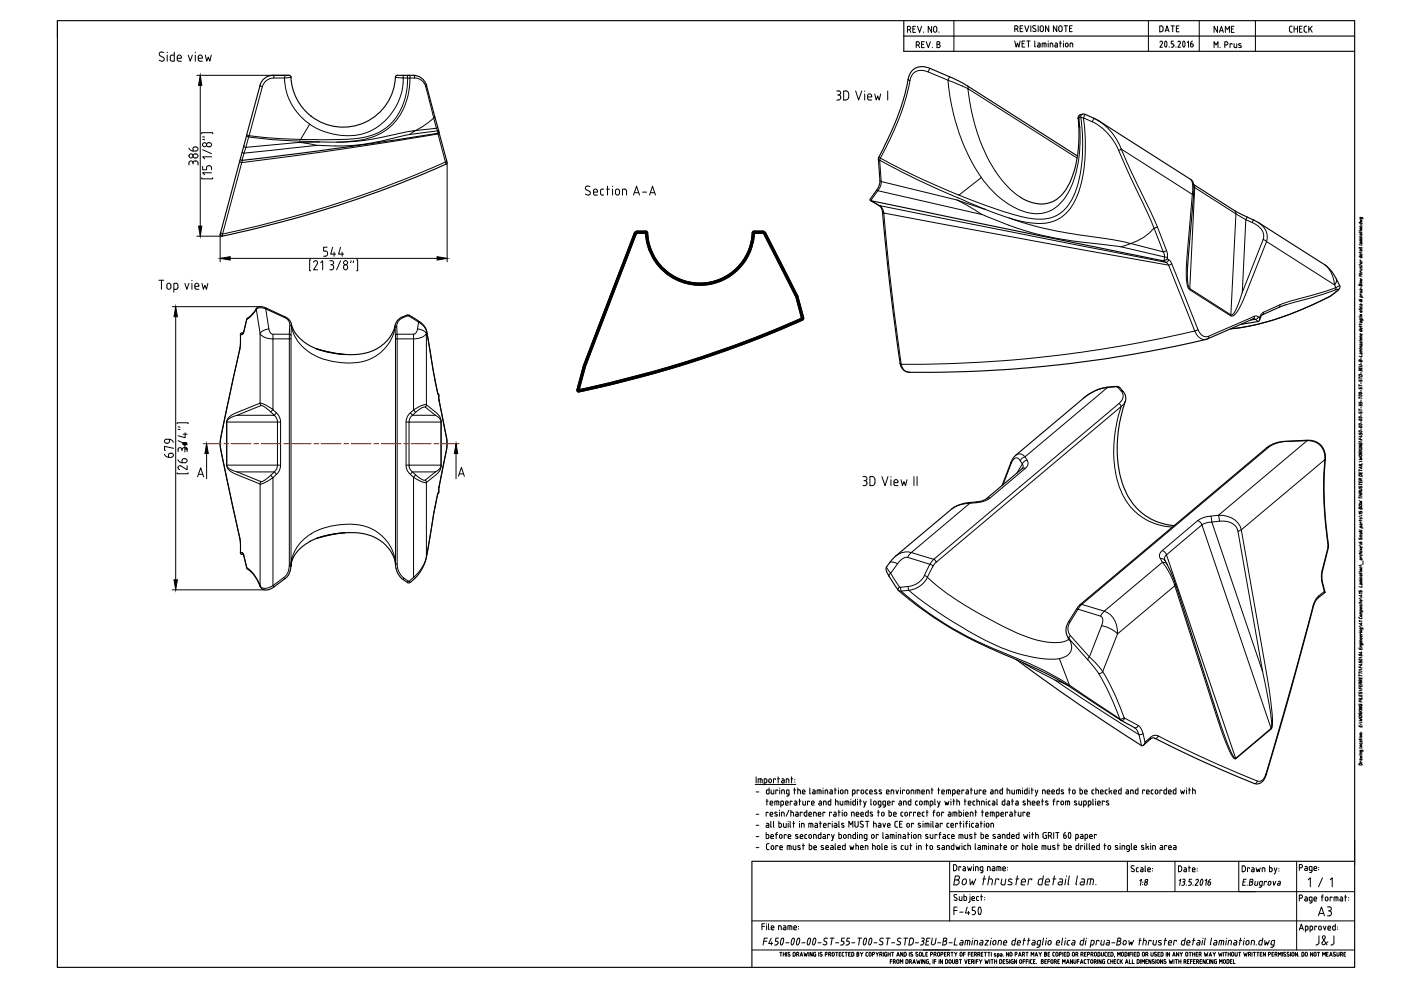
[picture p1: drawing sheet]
<svg xmlns="http://www.w3.org/2000/svg" width="420mm" height="297mm" viewBox="0 0 420 297" stroke-linecap="round" stroke-linejoin="round" font-family="sans-serif">
<!-- layer: 0 -->
<path d="M55.1 133h.6" fill="none" stroke="#000" stroke-width="1"/>
<g fill="none" stroke="#000" stroke-width=".3">
<path d="M48.1 16.8l.8 .4a.68 .68 0 0 1 .2 1 .68 .68 0 0 1-1.1 0l-.2-.2M49.1 15.7a.73 .73 0 0 0-1 0 .73 .73 0 0 0 0 1.1M50.2 15.6v.2M50.2 16.5v1.8M51.1 17.1v.9l.5 .3M52.3 15.6v2.7h-.7M52.3 16.5l-1 .1-.3 .5M53.2 17.5h1.2a.65 .65 0 0 0-.4-1 .65 .65 0 0 0-.8 .6v1l.4 .2M53.6 18.3h.8M56.5 16.5l.6 1.8 .6-1.8M58.6 15.6v.2M58.6 16.5v1.8"/>
<path d="M59.5 17.5h1.2a.65 .65 0 0 0-.4-1 .65 .65 0 0 0-.8 .6v1l.4 .2M59.9 18.3h.8M61.6 16.5l.4 1.8 .5-1.2 .4 1.2 .5-1.8M272.1 8.9h.6M272.6 7.9a.49 .49 0 0 1 .5 .5 .49 .49 0 0 1-.5 .5M272.7 7.9h-.6v1.8M272.8 8.9l.4 .8M273.8 8.7h.5M274.6 7.9h-.8v1.8h.8M274.8 13.5h.5M275.2 7.9l.6 1.8 .6-1.8M275.3 12.5a.49 .49 0 0 1 .4 .5 .49 .49 0 0 1-.4 .5"/>
<path d="M275.3 12.5h-.5v1.8M275.4 13.5l.4 .8M276.4 13.3h.6M277 9.6v.1M277.2 12.5h-.8v1.8h.8M277.8 12.5l.6 1.8 .6-1.8M279.4 7.9v1.8l-1-1.8v1.8M279.6 14.2v.1M280 9.2v-.8a.49 .49 0 0 1 .5-.5 .49 .49 0 0 1 .5 .5v.8M280 9.2a.49 .49 0 0 0 .5 .5 .49 .49 0 0 0 .5-.5M281 13.3h.5M281.5 12.5l.4 .4-.4 .4a.49 .49 0 0 1 .5 .5 .49 .49 0 0 1-.5 .5"/>
<path d="M281.5 12.5h-.5v1.8h.5M281.6 9.6v.1M286.1 6.2v9.2M304.3 12.3l.4 1.8 .4-1.2 .4 1.2 .4-1.8M304.3 8.7h.5M304.8 7.7a.49 .49 0 0 1 .5 .5 .49 .49 0 0 1-.5 .5M304.8 7.7h-.5v1.8M304.9 8.7l.4 .8M305.9 8.5h.6M306.5 13.1h.6M306.7 7.7h-.8v1.8h.8M307.3 7.7l.6 1.8 .7-1.8"/>
<path d="M307.3 12.3h-.8v1.8h.8M307.9 12.3h1M308.4 12.3v1.8M309.1 7.7v1.8M309.7 9.3l.6 .2M310.3 12.3v1.6l.2 .2M310.6 7.8a.48 .48 0 0 0-.7-.1 .48 .48 0 0 0 0 .7l.8 .6-.4 .5M311.2 12.9h.6l.1 .3v.9h-.6l-.2-.3 .2-.3h.6M311.3 7.7v1.8M311.9 8.2v.8a.49 .49 0 0 0 .5 .5 .49 .49 0 0 0 .5-.5v-.8M312.5 14.1v-1.2l1.2 .2v1M312.9 8.2a.49 .49 0 0 0-.5-.5 .49 .49 0 0 0-.5 .5"/>
<path d="M313.1 12.9v1.2M314.4 12.3v.1M314.4 12.9v1.2M314.5 7.7v1.8l-1-1.8v1.8M314.9 14.1v-1.2l.8 .2 .1 1M316.4 12.9h.5l.2 .3M316.9 7.7v1.8l-1-1.8v1.8M317.1 13.3v.8l-.8-.1 .2-.5h.6M317.5 8.2v.8a.49 .49 0 0 0 .5 .5 .49 .49 0 0 0 .5-.5M317.7 12.9h.6M318 12.3v1.8M318.5 8.2a.49 .49 0 0 0-.5-.5 .49 .49 0 0 0-.5 .5"/>
<path d="M318.5 8.2v.8M318.9 12.3v.1M318.9 12.9v1.2M319.1 7.7h1.1M319.5 13.7l.1-.6 .3-.2 .4 .2v.6M319.5 13.7l.4 .4 .4-.4M319.6 7.7v1.8M320.7 8.5h.6M321.4 12.9l.3 .2v1M321.4 12.9h-.5v1.2M321.5 7.7h-.8v1.8h.8M344.4 6.2v9.2"/>
<path d="M347.8 7.8l.9 .2 .1 1-.3 .4-.7 .1zM347.9 12.6a.4 .4 0 0 1 .5-.2 .4 .4 0 0 1 .2 .5M348.6 13l-.8 1.2h.8M349.4 9.5l.6-1.7 .6 1.7M349.4 12.4h.1a1.04 1.04 0 0 1 0 1.7l-.3-.9zM349.6 9.1h.8M350.6 14v.2M351.2 7.8h1M351.3 14.2h.3M351.7 7.8v1.7M351.9 12.3h-.6v.8l.5 .1 .2 .3M352 13.7l-.4 .4"/>
<path d="M352.1 13.6v.1M352.7 14v.2M352.8 8.6h.6M353.6 7.8h-.8v1.7h.8M353.6 12.3l.4 .5-.7 1.4h.8M353.6 12.3l-.4 .3M354.9 12.4a.99 .99 0 0 1 0 1.7l-.2-.9zM356.1 12.8l.3-.5v1.9M357.4 13.1l.4 .4M357.4 13.1h-.3v.6M357.6 12.3l-.6 .8M357.9 13.6l-.5 .5-.4-.4"/>
<path d="M359.6 6.2v9.2M364.1 14.3v-1.8l.6 1 .6-1v1.8M365.1 7.9v1.8l-1-1.8v1.8M365.7 9.7l.6-1.8 .6 1.8M365.9 9.2h.8M365.9 14.2v.1M367.3 13.5h.5a.49 .49 0 0 0 .4-.5 .49 .49 0 0 0-.4-.5h-.5v1.8M367.5 9.7v-1.8l.6 1 .6-1v1.8M369.3 8.7h.6M369.5 13.3v-.2h-.6v1.2M370.1 7.9h-.8v1.8h.8M370.1 13.1v.8l.3 .4h.5v-1.2"/>
<path d="M371.6 13.6l.6 .2M371.7 13.1l-.2 .2 .1 .2M371.7 13.1l.5 .1M372.1 13.8l.1 .4h-.7M376.5 6.2v9.2M386.7 9.2l.4 .4M387.2 9.7h.3M387.5 7.8l-.7 .3-.1 1.1M388.1 7.8v1.9M388.1 8.7h1M389.1 7.8v1.9M389.7 8.7h.6"/>
<path d="M390.5 7.8h-.8v1.9h.8M391.1 9.2l.4 .4M391.5 7.8l-.3 .3-.1 1.1M391.6 9.7h.3M391.6 7.8h.3M392.5 7.8v1.9M392.9 8.5l.6 1.2M393.5 7.8l-1 1.1M59 22.6h27.6M60.1 25.6v42.2M78 25.5l.2 .3 .5 .2M81.9 22.6l.3 .4-.1 .4"/>
<path d="M85.1 22.6l.3 .3v.5M85.3 23.4l.1 1M85.4 23.4h-3.3a3.6 3.6 0 0 0-3.4 2.6l-4 14.7-.7-.3M85.4 24.4a17.2 17.2 0 0 0 7.5 12.8M87.3 23.1l-1.9 .3M87.3 23.3h.1M87.4 24.8h.1M118.6 23.1l2.3 .3M120.9 24.8a16.9 16.9 0 0 1-22.7 14.9l-3.4-1.3-1.9-1.2-2.7 4.6M120.9 23.3v1.5M120.9 23.4h1.3M121.1 22.6l-.2 .3v.5"/>
<path d="M122.2 23.4a17.6 17.6 0 0 1-8.3 16.2 27.2 27.2 0 0 1-13 2.2h-.8a205.4 205.4 0 0 1-25.4-1l-.3 .2-.4-.2v-.3M122.2 23.4h.7M122.5 22.6l-.3 .4v.4M122.7 22.6l.3 .3-.1 .5M122.9 23.4a17.8 17.8 0 0 1-9.3 16.9 29.1 29.1 0 0 1-13.6 2.3l-10.1-.3M122.9 23.4h1.4M124 22.6l.3 .2v.6M124.3 23.4a3.4 3.4 0 0 1 3.4 2.6l2.4 9.4-3.5 2.6-2 1.1 6.3-.6-.8-3.1 .3-.5M127.9 25.5h.1M127.9 25.5l-.2 .5M128 25.9h.1M131.2 37.9v.3a.63 .63 0 0 0 0 1l-8.4 1.1"/>
<path d="M131.5 39l-.3 .2 .2 .7M131.6 39.7l-.1 .4-.3-.1M250.9 27.3h.6M250.9 30h.6M251.5 27.2a.64 .64 0 0 1 .6 .8 .64 .64 0 0 1-.9 .5M251.5 28.4l.4 .2 .2 .4M252.1 29.1l-.2 .7-.4 .1M253.7 27.2a.83 .83 0 0 1 .8 .9M253.7 27.3h-.7v2.7h.7M254.5 29.1a.83 .83 0 0 1-.8 .8M254.5 28.1v1M256.6 27.3l.9 2.7 .9-2.7"/>
<path d="M259.3 27.3v.1M259.3 28.2v1.8M260.2 29.5l.5 .4M260.2 28.8v.7M260.7 30h.7M261.4 28.7a.61 .61 0 0 0-.6-.6 .61 .61 0 0 0-.6 .6M261.4 28.8v.3h-1.2M262.3 28.2l.5 1.8 .4-1.2 .5 1.2 .4-1.8M266.2 27.3v2.7M272.4 23.8l.5 .4M278.9 20.5l-.5 1.1M284.3 24a62.3 62.3 0 0 0 10 29.2"/>
<path d="M284.3 24.1l6 2.5-.2-.8M284.3 24.1l-5.9-2.5a3.5 3.5 0 0 0-5.4 2 75.8 75.8 0 0 1-9 23.8l-.4-.4M284.8 23l-.5 1.1M323.4 35.4l.2 .3M323.8 38.1a35.5 35.5 0 0 1-3.9 20.4 10.6 10.6 0 0 1-14.6 4.2 28.1 28.1 0 0 1-11-9.5l-6.7 5.3M324.1 35.2a45.3 45.3 0 0 1-2.2 23.7 10.8 10.8 0 0 1-12.8 6.6 105.3 105.3 0 0 1-21.8-7.1 227 227 0 0 1-23.3-11l-.2 .6-.4-.3M324.1 35.2l.8 .2M324.1 35.1l-.5 .1M324.2 34.3a.74 .74 0 0 0-.6 1M324.7 34.2a.74 .74 0 0 0-.6 1M324.9 35.4a45.7 45.7 0 0 1-2.4 24.5 11.7 11.7 0 0 1-13.6 6.9 70.1 70.1 0 0 1-18.7-6.2l-2.9-1.3M324.9 35.4l2.7 1.1 .4-.9a14 14 0 0 1 7.1 6.5l1.1 2.6-.7 .4"/>
<path d="M325.5 34.3l-.6 1.1M327.6 36.5a16.5 16.5 0 0 1 7.9 8.6l10.6 23.3a15.2 15.2 0 0 1-6.9 4.6M56.7 44.4a1.38 1.38 0 0 0 1.2 .9M56.7 48.9v.6M57.9 44.6a.69 .69 0 0 1 1-.5 .69 .69 0 0 1 .1 1.1l-1.1 .1M57.9 44.7v.6M57.9 48.9v.3M58.5 48.2l-.5 .2-.1 .4a.61 .61 0 0 0-.6-.6 .61 .61 0 0 0-.6 .6M58.5 46.1a.7 .7 0 0 0-.4 1 .7 .7 0 0 0 1 .2 .7 .7 0 0 0 .1-1l-.4-.2M58.5 48.3h.3M58.5 46.2h.3M58.8 48.2l.4 .2 .2 .4"/>
<path d="M59.4 48.9v.6M60.5 53.3v.3h3.3v-.3M60.5 40.1v-.3h3.3v.3M60.8 49.8v1.1h1.2l-.1-.6a.78 .78 0 0 1 .8-.6 .78 .78 0 0 1 .7 .6v.6M60.8 44.9l2.6 1.2M60.8 41.8l.6 .1M60.8 41l.6 .1M63.4 51.8h-2.6l.6 .6M63.4 47h-2.6l.6 .6M72.7 48.1l-.2 .6-.4-.1-.2-.4M89.7 42.7l5.3 .9M89.7 42.7l-16 1.5-.5 1.7-.6-.2"/>
<path d="M89.9 42.3l-7.9-.4-7.4-.9-.9 3.2-.4-.2-.2-.3M95 43.6l-21.8 2.3-.6 2.2M95.9 42.6l-6.2 .1M101 42.6a75.5 75.5 0 0 0 20.1-2.9l3.5-.6-.4 .2a7.5 7.5 0 0 1-4.4 1.7 65.8 65.8 0 0 1-24.8 2.5M133.8 49.2l-.2-.6a338.9 338.9 0 0 1-66.9 21.6l-.1 .6h-7.6M133.9 48.1l-.3 .5-2.3-8.5-29.2 4.7-29.6 3.9-5.8 21.5-.3-.1-.2-.5M134.1 48.7v29.8M176.7 57.3a.68 .68 0 0 1 .2 1 .68 .68 0 0 1-1.1 0l-.2-.1M176.9 55.9a.73 .73 0 0 0-1 0 .73 .73 0 0 0 0 1l.9 .4M178 57.6h1.2a.63 .63 0 0 0-.4-.9 .63 .63 0 0 0-.8 .6l.1 1 1.1 .2M181 56.7l-.9 .2a1.34 1.34 0 0 0 .2 1.5l.7 .1M181.9 56.7h.9"/>
<path d="M182.2 55.8v2.7M183.7 55.8v.1M183.7 56.7v1.8M184.7 56.8l.5-.1 .4 .1 .2 1.1a.59 .59 0 0 1-.6 .6 .59 .59 0 0 1-.6-.6zM186.7 58.5v-1.8l1.1 .2 .1 1.6M190 58.5l.9-2.7 .9 2.7M190.3 57.8h1.2M192.7 57.6h1.2M194.8 58.5l.9-2.7 .9 2.7M195.1 57.8h1.2M263 56.9l.3 .3 .6-1 .4-1.8 22.7 5.6M263.9 54.1l.4 .3-.5-6.4 11.4 5.9 11.9 5.3"/>
<path d="M287 60l7.9 2.6M287 60l7.5 4.3-31.2-7.1-2.2 2.9M287.1 59.2l.2 .1M323 47.4l-32.7-20.8a52.1 52.1 0 0 0 10.9 28.2l1.8 2 3 2.3M357.1 53.8a5.7 5.7 0 0 1 .5 4.5l.4 .2M358 55.3l.3 .9M358 56.1l.3 .2M358.3 56.2l-1.5 30.3 12.3 7.9v.3M358.3 56.2l12.4 7.9-1.5 30.3 .7-.3 .8-1.4 1.9-5.1M66 70.2v8.3M69 77.4h62.1M93.2 77.9h-.3v3.3h.3"/>
<path d="M94.6 78.1l.6 .3-.1 .7M94.6 78.2l-.6 .4M95.2 79.1l-1.1 1.8h1.1M96.2 78.8l.6-.6v2.7M98.1 74.1h-1v1.2l.5-.1a.78 .78 0 0 1 .7 .8 .78 .78 0 0 1-.7 .8h-.5M98.9 78.2h.6M99.2 79.3h.3M99.4 78.1a.61 .61 0 0 1 .7 .6 .61 .61 0 0 1-.7 .6l.6 .4 .1 .6M99.8 74.1l-.6 2.1h1.5M100.2 75.6v1.2M102.1 74.1l-.6 2.1h1.6M102.1 78.2l-1.1 2.7"/>
<path d="M102.6 75.6v1.2M103 80a.65 .65 0 0 1 .8-.6 .65 .65 0 0 1 .5 .9M103.1 80v.3M105.3 78.2l-.2 .6M106.1 78.2l-.2 .6M107 77.9h.3v3.3h-.3M190.4 69.6l.7-.3 3 .1a16.6 16.6 0 0 0 9.7 14.2 15.8 15.8 0 0 0 21.9-14.1l.4-.2a5 5 0 0 1 3.2 .1l.4 .5 9.6 19 1.7 6.7-1.9 1.1a331.4 331.4 0 0 1-62.9 20.2l-2.1 .5a.63 .63 0 0 1-.9 0 .63 .63 0 0 1-.1-.8l1.9-7.1zM190.5 69.7l.6-.3 2.9 .1a15.9 15.9 0 0 0 16 15.5 15.9 15.9 0 0 0 15.9-15.5l2.9-.1 .6 .3 9.8 19.2 1.7 6.7-1.9 .9a331.4 331.4 0 0 1-62.8 20.3l-2.6 .6-.3-.1-.2-.4a79.7 79.7 0 0 1 5.2-15.6zM190.6 69.8l.5-.3 2.7 .1a17.2 17.2 0 0 0 8.2 13.4 16.1 16.1 0 0 0 24-13.4l2.8-.1 .5 .3 9.8 19.2 1.7 6.6-1.8 .8a331.4 331.4 0 0 1-62.9 20.3l-2.5 .5-.3-.3a80.7 80.7 0 0 1 5.1-15.6zM190.7 69.9l.4-.2h2.7a16.2 16.2 0 0 0 16.2 15.5 16.2 16.2 0 0 0 16.1-15.5h2.7l.4 .2 9.8 19.1 1.7 6.3-.2 .3-1.5 .7a329.1 329.1 0 0 1-62.9 20.3l-2.4 .5-.3-.2a81.6 81.6 0 0 1 5.1-15.5zM190.7 70l.4-.2h2.6a16.2 16.2 0 0 0 16.2 15.6 16.2 16.2 0 0 0 16.2-15.6h2.6l.6 .4 9.5 18.8 1.7 6.3-1.6 .9a329.1 329.1 0 0 1-62.8 20.2l-2.6 .5a77.4 77.4 0 0 1 5.1-15.5zM190.8 70.1l.2-.2h2.6a16.3 16.3 0 0 0 16.3 15.6 16.3 16.3 0 0 0 16.3-15.6h2.5l.4 .3 9.6 18.9 1.7 6.3-1.6 .7a327 327 0 0 1-62.7 20.2l-2.4 .6a76 76 0 0 1 5.1-15.5z"/>
<path d="M193.6 70.2a16.4 16.4 0 0 0 16.4 15.3 16.4 16.4 0 0 0 16.3-15.4l2.5-.1 .3 .2 9.6 18.9 1.6 6-.2 .3-1.3 .6a326.4 326.4 0 0 1-62.7 20.3l-2 .3-.2-.1a77 77 0 0 1 4.9-15l12.1-31.4 2.4-.1 .2 .2M261.2 60.2l2.5 1.4M263.5 61.5l.2 .1M264.7 63.5l.3 .4a2.61 2.61 0 0 0-1.3-2.3l85.9 17 .5 .4a.75 .75 0 0 0 1.3 .1M294.5 64.3l.9 .3M294.8 62.5l.9 .3M295.4 64.7a97 97 0 0 0 33.3 8.3l4.3 .5a8.1 8.1 0 0 0 6.1-.5l-4.2-.9a214 214 0 0 1-26.7-4.9l-5.6-1.9M336.2 74l13 3-.3-1.5 .9-.4M339.2 73h.1M347.1 68l-1 .4 2.8 7.1-9.7-2.5M350.1 77.2l-.9-.2-.1 1.1M350.5 77.8l-.3 .6-.5 .2-1-.4"/>
<path d="M356.2 79.7l-.1 3.5a6.4 6.4 0 0 0 .7 3.5v.1M370.2 63.1l.3 .3 .2 .7 2.9 1.7-1 21.8M374 65.1l-.4 .7 1.9 .9M375.9 65.9l-.4 .8a4.4 4.4 0 0 1 3.3 5.1M377.3 66.6a4.9 4.9 0 0 1 2.5 5.8l-1-.6-6.2 15.8M397.2 79.3a8.2 8.2 0 0 1 3 6.1 1.81 1.81 0 0 0 .6-1.8M407.6 76.8l.9 .1-.2 .4M407.6 66.6l.9 .2-.1 .4h-.4M407.6 79.3l.9 .2M407.6 75.7l.9 .1M407.6 74.4v.1M407.6 74.1l.8 .2"/>
<path d="M407.6 73.3l.8 .2M407.6 71.3h.1M407.6 69.6l.9 .1M407.6 69.1h.1M407.9 76.8v.3l.4 .2M407.9 75.2l.1-.4 .5 .1v.3M407.9 73l.1-.4 .5 .1v.3M407.9 71.9v.4l.6 .1M407.9 70.4l.1-.4 .5 .1v.3M407.9 66.7l.1 .4M407.9 65.8l.6 .3h-.4l.4 .3h-.6M407.9 69.4v.3"/>
<path d="M407.9 75.5v.3M407.9 79.2v.3M407.9 74.5l.6 .1M407.9 72l.6 .1M407.9 71.4l.6 .1M407.9 69.1l.6 .1M407.9 79.8l-.1 .3 .3 .1M408 77.9l-.1 .3 .6 .1M408 71.7l-.2 .1M408 70.7l-.1 .4 .6 .1M408 67.7l-.1 .4 .6 .1M408 71.7l.5 .1"/>
<path d="M408 70.8h.5M408 67.7l.5 .1M408.1 78.5l-.2 .4 .4 .1M408.1 68.4l-.2 .3 .5 .1v-.3l-.3-.1M408.1 78.5l.1 .5M408.1 75.1h.3M408.1 72.9h.3M408.1 70.3h.3M408.2 76.6v-.4l-.3-.1v.3l.4 .2M408.2 70.1v.2M408.2 72.7v.2M408.2 74.9v.2"/>
<path d="M408.2 79.9l.2 .1M408.2 79.9l-.1 .3M408.4 80v.3M408.4 78.8l-.1 .2M408.4 76.4l-.1 .2M408.4 67.5h.1M408.5 74.2l-.2 .1M408.5 73.4l-.2 .1M408.5 65.2l-.2 .4-.4-.2v-.3l.7 .1M408.5 76.2v.3M408.5 78.6v.3M408.6 65.2l.2 .4"/>
<path d="M47.7 84h1.4M48.4 84v2.7M50 86.1a.61 .61 0 0 0 .6 .6 .61 .61 0 0 0 .7-.6M50.1 85.5v.6M51.3 85.5a.61 .61 0 0 0-.7-.6 .61 .61 0 0 0-.6 .6M51.3 85.5v.6M51.7 91.9h26.4M52.7 94.9v78.9M52.8 84.9l.5 .5M52.8 84.9h-.7v2.7M53.3 86.2l-.2 .4-1 .1M53.4 85.4v.8"/>
<path d="M55.4 84.9l.6 1.8 .7-1.8M57.6 84v.2M57.6 84.9v1.8M58.4 85.5l.1 1 .4 .2M58.9 86.7h.7M59.6 85.5a.61 .61 0 0 0-.6-.6 .61 .61 0 0 0-.6 .6M59.6 85.5v.3h-1.2M60.6 84.9l.4 1.8 .5-1.2 .4 1.2 .4-1.8M72.9 99.8l-.3 .5M73.1 99.3v.1M73.9 95.7l.1 .2M74.2 95.4l-.2 .4"/>
<path d="M76.9 92.7l1.1 7.3v20.8l-7.2 3a3.5 3.5 0 0 0-2.8 2.7v12.9a3.3 3.3 0 0 0 2.8 2.8l7.2 2.9v30.5a11.1 11.1 0 0 0-4-5.5l-.9-3.9-.4-.5-.6-.1v-3.3a459.1 459.1 0 0 1-6.1-29.5l2-10.1 3.9-18M76.9 92.7l-1.4 1.9-1.5 1.2-.9 4-.4 .5h-.6l-.2 4.4M76.9 92.7a2.35 2.35 0 0 1 2.8-.1l.9 6a2.91 2.91 0 0 0-2.6 1.4 4.1 4.1 0 0 0 3.9 1.6v21.2a7 7 0 0 0-3.9-2l.3 .8-7.2 2.9M76.9 92.4v.3M79.9 92.4l-.2 .2 5.7 2.6a2.66 2.66 0 0 1 1.6 2.4l.4 .2M85.6 95.1l-.2 .1M86.9 97.6l-.1 2.6h-4.9a1.59 1.59 0 0 1-1.3-1.6M87.4 97.1v.7M87.4 97.8a13.9 13.9 0 0 0 11.3 10.3 17.7 17.7 0 0 0 14.5-1.7 12.6 12.6 0 0 0 5.3-8.2M87.4 97.8l-.1 2.6M98.9 80.9h.6M100.1 80.3l-.2 .4-.5 .2"/>
<path d="M103 80.3a.61 .61 0 0 0 .6 .6 .61 .61 0 0 0 .7-.6M118.5 98.2l.1 2.2M118.5 97.5l-.1 .7M119 97.9l.1 2.3M120.7 95l.2 .2M122 94.5l.2 .2M122.7 94.5l-.2 .2M125.2 98.6l-.2 .9-.9 .7h-5M125.8 96.4l-.3 .2-3.1-2-1.5 .6a2.96 2.96 0 0 0-2 2.8l-.4 .2M128 99.3v.1a4.6 4.6 0 0 0-2.5-2.8l-.3 2a2.66 2.66 0 0 1 2.6 1.5 4.3 4.3 0 0 1-3.8 1.5v-1.4M375 95.9l1.5-.2 .8 .7M375.9 95.6l.2-.3 .1-.5-13.8 6v.4l-.3 .4"/>
<path d="M376.2 94.8h.9l.3 .2-.1 .2a.89 .89 0 0 1-1.4 .4M377.4 95l.4 .3 .3-.9 .9-.8 5.8-2.7 9.9-2.7 5.9-2-.4-.8-20.4-13-7.6 18.9a6.3 6.3 0 0 1-2.7 3.5l-12.7-8a8.9 8.9 0 0 1-1-5.9l1.8-22.6-21.4-13.6 10.6 22.5 3.2 8.4 .1 2 .7 .4 .6 1.1 7.9 19.7M377.9 94.8l.1 .4M379 93.6l-.1 .5-.2 .2M383.8 91.4v.5l-.3 .2M385.6 91.4l7.7-2.1 8.1-2.6-1.2 1.2a65.1 65.1 0 0 1-15.2 6.9l-7.4 2.3-5.7 1.1-2.8 .4M401.2 87l-.2 .1M401.8 85.6l-1.2 .6-.2 .7M407.6 98.9l.9 .1v.2M407.6 90l.9 .1v.3h-.5l-.1-.4M407.6 97.8l.9 .1M407.6 97.2l.9 .1"/>
<path d="M407.6 95.3l.8 .1M407.6 94.8v.1M407.6 92.8l.8 .1M407.6 92.3v.1M407.6 89.7h.1M407.6 82.6l.9 .2M407.6 82.1l.9 .2M407.6 85.2l.4 .2 .3-.2 .2 .5-.9-.1zM407.8 95.8l.2 .2M407.8 86.7h.7v.3M407.9 98.9l.1 .4 .4-.1M407.9 91.8l.1 .3 .4-.1"/>
<path d="M407.9 87.3l.6 .1-.2 .3M407.9 83.5l.6 .2-.4 .1 .4 .3h-.6M407.9 80.5l.6 .1-.1 .4-.5-.1M407.9 82.5v.3M407.9 86.8v.2M407.9 91.3v.2M407.9 97v.3M407.9 97.6v.3M407.9 94.9l.6 .1M407.9 92.4l.6 .1M407.9 89.7l.6 .1M407.9 87.7l.4 .1"/>
<path d="M408 88l-.1 .3 .6 .1M408 81.2l-.1 .3 .6 .1M408 85.4v.2M408 88.6l-.1 .4 .9 .2M408 81.8l-.1 .4M408 88.7h.3M408 81.8l.5 .1M408.1 98.6l-.3-.2 .3-.2 .1 .5M408.1 93.5l-.3-.2 .3-.2 .1 .5M408.2 96.4v.3l.2 .1 .1-.4h-.6v.3M408.2 91.2v.3h.2l.1-.3-.7 .1M408.2 86.7v.3l.3-.1"/>
<path d="M408.2 86v.4M408.2 94.3l.2 .4-.5-.1v-.3h.3M408.2 84.4l.2 .3-.3 .2M408.2 84.5l-.3-.1 .2 .4M408.3 88.7l.1 .2M408.4 95.9l-.4 .1M408.5 98.5l-.4 .2M408.5 93.4l-.4 .1M408.5 95.3l-.2 .1M408.5 92.8l-.2 .1M408.5 88.9v.2M408.5 91.9v.1"/>
<path d="M408.5 93.2v.3M408.5 95.7v.2M408.5 98.3v.3M408.6 95.7l.1 .2M408.6 95.7l-.7-.1v.3M408.8 95.9v.2M71.9 104.6v.1M72.1 102.3h.1M81.9 100.2v1.4h4.9v68M87.3 100.4v69.2a12.9 12.9 0 0 1 10-11.4 19.2 19.2 0 0 1 15.3 .9 12.6 12.6 0 0 1 6 10M87.3 100.4l-.5-.2v1.4h.5M94.8 104.5l3.4 .9 5 .8"/>
<path d="M95.6 104.8a34.8 34.8 0 0 0 7.8 1.5M118.6 101.6v-1.2l.5-.2v1.4h4.9v21.3l-1 .9 .7 .7 1-.9M118.6 101.6h.5v67.5h-.5zM130.4 113.6v.1M131.2 117.6v.1M131.3 118l.2 .4M131.6 119.9v.1M131.6 120l2.3 11.3M131.6 120v-1.5l-.3-.5-.9-4.3-2.4-14.3-.1 21.9 3 2.5a3.5 3.5 0 0 1 1.4 2.7v12.9a3.3 3.3 0 0 1-1.4 2.8l-3 2.4v22.3M324.9 119.4a12.8 12.8 0 0 1 7.2-3.2l-24.7 20.7a2.36 2.36 0 0 1 .6 3l-11.7 9.8-1.5 .6-1.9 .4M334.8 115.8l.4 .2M334.9 115.9l-2.9 .1"/>
<path d="M335.8 116.2l-.6-.2 1 1.2M336.8 117.4l-.6-.2a2.49 2.49 0 0 1-.7 3.8M361.7 101.7a3.2 3.2 0 0 1-3.4-2.5 373.8 373.8 0 0 1-88 10 2.6 2.6 0 0 0 2.6 2.4M362.4 100.8a2.51 2.51 0 0 1-3.1-2l-1 .4-7.8-19.7-85.5-15.6 1.8 17.8 3.5 27.5-.4-.3M407.6 108l.2-.2 .1 .3 .4-.2 .2 .5-.9-.1v-.3M407.6 111.1l.2-.3 .2 .3M407.6 110v.5l.9 .1v-.4M407.6 113v.5M407.6 115.2v.6M407.6 119v.5M407.6 119.2l.9 .2M407.6 115.5l.9 .2"/>
<path d="M407.6 113.2l.9 .2M407.6 109.7l.6 .2M407.6 109.3l.6 .1M407.6 104.5h.1M407.6 102.1h.1M407.6 118.4h.5l.3 .2-.3 .1-.5-.1M407.6 118.3v.2M407.6 116.1v.2M407.6 113.8v.4h.4M407.6 117.8v-.1a.54 .54 0 0 1 .8 .3l-.8-.2M407.8 112.2l-.3 .2M407.8 112.2l.4 .1"/>
<path d="M407.9 103.3v.2M407.9 105.1l.6 .1M407.9 104.5l.6 .1M407.9 102.1l.6 .1M408 108.1v.2M408 110.3v.2M408 105.7l-.1 .4M408 103.1l-.2 .2M408 100.7l-.1 .4 .6 .1M408 105.8h.5v.3M408 103.1l.5 .1v.3M408 100.7l.5 .1"/>
<path d="M408 116.2h.3l.1 .2M408 114l.3-.1 .1 .2M408.1 116.3l-.2 .3-.3-.3M408.1 114l-.1 .2M408.1 110.8l-.2 .2M408.2 110.9l.3 .4M408.2 105.8v.3h.3M408.2 103.2v.2M408.2 107.2v.4M408.2 108.7v.4M408.2 111.6v.4M408.2 114.7v.4"/>
<path d="M408.2 117v.4M408.2 119.9v.4M408.2 103.4h.3M408.2 112.2l.3 .6-.9-.1v-.2M408.2 109.3l.2 .3-.2 .2M408.2 101.5l.2 .2-.3 .2M408.2 101.5h-.3l.2 .3M408.5 116.4l-.1 .3M408.5 114.1l-.1 .3M408.5 100.3l-.6 .1v-.3l.3-.1v.5M408.5 106.5v.4l-.9-.1M408.5 104.9l-.5-.1-.1 .2v.4l.6 .1"/>
<path d="M408.5 103.9l-.6 .1v.2l.6 .1M408.5 102.5v.4l-.6-.5v.4M408.5 100.1v.3M49.3 136.1a1.38 1.38 0 0 0 1.2 .9M50.7 136a.68 .68 0 0 1 1.1 0 .68 .68 0 0 1-.4 1l-.9 .1zM50.8 131.7v.5a.71 .71 0 0 1-1 .7 .71 .71 0 0 1-.1-1.2h.2a1.69 1.69 0 0 1 2.1 .9M52.1 134.4l-2.8-.6v1.2h.3M53.1 127v-.3h3.3v.3M53.4 137.8a1.38 1.38 0 0 0 1.2 .9M53.4 132.1l2.7 1.2M53.4 128.7l.6 .1M53.4 127.9l.6 .2"/>
<path d="M54.3 139.7a.61 .61 0 0 0-.9 .3 .61 .61 0 0 0 .5 .8M54.6 134.8a.61 .61 0 0 0-.6-.6 .61 .61 0 0 0-.6 .6v.6M54.6 138.7h.9M54.6 134.8v.3M54.9 130.1h1.2M55.2 137.5l-.5 .3-.1 .9M55.2 134.2l-.4 .1-.2 .5M55.2 137.5h.3M55.2 134.2h.3M55.4 133.3v2.2M55.5 137.5a.61 .61 0 0 1 .6 .6 .61 .61 0 0 1-.6 .6M55.5 134.2l.6 .3v.9"/>
<path d="M55.5 129.7v1.5l-2.1-.6M55.9 134.2l.2 .4h-.4zM56 134.3l-.1 .2zM56.1 139.6v1.2l-1.8-1.1M62 135.9v7.6M66.2 131.3v.1M66.2 134.5v.1M68 126.5v12.9M68 139.4a3.1 3.1 0 0 0 2.6 1.9l.5 .1M71.1 124.5a3.9 3.9 0 0 0-3.1 2M78.3 121.6l1.3 .5 1.6 1.4 .7-.7a4.6 4.6 0 0 1 2.2 3.7l-.1 13.9-.6 1.2-1.5 1.6-.7-.7-1.6 1.3-1.3 .6M81.2 123.5l1.1 1h-11.2"/>
<path d="M82.9 123.8l-.6 .7 .7 1.1 .2 .9h-15.2M84.1 126.5h-.9v12.9h-15.2M84.1 139.4h-.9l-.2 1.2-.7 .8h-11.2M123 123.8l-.8 .9-.4 1.8v12.9l.2 1.2a5.2 5.2 0 0 0 2 2.5v30a11.8 11.8 0 0 0 3.9-6.2M127.5 122l-.8 .1-2 1.5-.7-.7a5.5 5.5 0 0 1 3.9-1.6l-.4 .7 3.1 2.5M130.6 124.5a2.51 2.51 0 0 1 1.6 2h-9.5v12.9h-.9M130.6 124.5h-6.9l-.8 .9-.2 1.1h-.9M132.3 139.4h-.1a2.3 2.3 0 0 1-1.6 2M132.3 126.5l-.1 12.9h-9.5a4.6 4.6 0 0 0 2.5 3.4l1.5 1 .8 .1M133.9 134.6v.1M133.9 131.2v.1M133.9 131.3v3.3"/>
<path d="M133.9 134.6l-2.3 11.6a1.91 1.91 0 0 1-.3 1.8l-3.4 18.9M136.8 135.9v7.6M303.2 138.5l.1 .4-2.5 6.4M303.3 138.9a1.89 1.89 0 0 1 1.9-1.6l1.6 2.2-.1 .8M304.6 136.5a1.87 1.87 0 0 1 2.8 .4l-1 .5-.4 .7M308 137.9l-1.1 .7-1.9 3.2M337.5 120.4l-1.3 1.4a36.3 36.3 0 0 0 .3 26 17.3 17.3 0 0 0 15.1 10.2M380.4 134.1l-.5 .1M385.5 132.3h.1M392 132l-8.3 .6-2 .7-1.3 .8-56 47.1 6.8 2-1.1 1.5M397.5 137.8a6.5 6.5 0 0 0-2.2-4.9l-1.6-.6-1.7-.2-26.6 22.3a6.4 6.4 0 0 1 6.9 4.4l-1.1 .4 7.5 42.1M407.6 135.6l.3-.2 .2 .5"/>
<path d="M407.6 132.9l.2 .3M407.6 128l.8 .1M407.6 125.8l.8 .2M407.6 137l.9 .3-.6 .1 .6 .3-.9 .1M407.6 135.6v.3l.9 .1M407.6 133.4l.9 .2-.9 .4 .9 .1M407.6 131.2v.5l.9 .1M407.6 129.8v.3l.4 .1v-.3l.2-.1 .3 .5M407.6 121.2v.4h.4v-.2M407.6 120.5v.4h.4v-.2M407.6 122.6v.5M407.6 132.6v.3"/>
<path d="M407.6 139.5l.9 .1M407.6 135.1l.9 .1M407.6 134.5l.5 .6M407.6 134.3l.9 .1M407.6 122.8l.9 .2M407.6 127.8l.5-.1 .3 .4M407.6 125h.5l.3 .2-.8-.1M407.6 127.7v.2M407.6 124.9v.2M407.6 123.4v.4h.4M407.6 129.4v-.2a.55 .55 0 0 1 .8 .2h-.8M407.8 136.2l-.2 .2 .2 .3"/>
<path d="M407.8 136.7l.4 .1M407.8 136.2l.4 .1M407.8 133.2l.4 .1M408 132.9v-.2l.5 .1-.3 .5M408 131.3v.4M408 123.5h.4v.5M408.1 130.7l.4 .1M408.1 123.5l-.1 .3M408.1 120.5l-.2 .2M408.2 120.6l.2 .2M408.2 122v.4M408.2 124.3v.4"/>
<path d="M408.2 126.4v.4M408.2 128.5v.4M408.2 136.3l.2 .3-.2 .2M408.2 140v.4M408.2 121.2l.2 .3M408.2 130.6v.5l-.6-.4M408.2 121.3l-.3 .1M408.4 127.2v.2h-.3l-.5-.2M408.4 125.8v.2M408.4 127.2l-.6-.2-.2 .1v.1M408.4 125.8l-.6-.2-.2 .1v.1M408.5 139.9l-.9 .2 .9 .4"/>
<path d="M408.5 138.9v.4l-.9-.1M408.5 120.8v.2M408.5 121.5v.2M408.5 138.2l-.9 .2M408.5 135.5l-.4 .2M408.5 134.7l-.6 .2M408.5 132.1l-.9 .2M53.1 141.7v.3h3.3v-.3M59.3 142.9l.9-2.7 .9 2.7M59.5 142.2h1.3M71.1 141.4l7.2 3a.36 .36 0 0 0-.3 .3 .36 .36 0 0 0 .3 .4l1.9-.9 1.7-1v32.3a2.91 2.91 0 0 1-3.8 .2l-.1-.1M82.9 142.2l-.6-.8-1.1 1.1"/>
<path d="M103.2 159.7l-5 .8-3.4 .9M103.4 159.7a31.3 31.3 0 0 0-7.8 1.4M130.4 152.2v.1M130.6 141.4l-3.1 2.5 .4 .6-.3 .2-1.5-.5-2.1-1.1 .7-.8M130.6 141.4h-6.9l-.7 .8M131.2 148.2v.1M131.5 147.5l-.2 .4M131.6 147v.1M131.6 145.9v.1M137.5 142.8l.9-2.7 .9 2.7M137.7 142h1.3M258.8 142.8h.6a.64 .64 0 0 1 .6 .8 .64 .64 0 0 1-.9 .5"/>
<path d="M259.4 144l.4 .2 .2 .4M260 144.7l-.2 .7-1 .2M261.5 142.8a.83 .83 0 0 1 .9 .9M261.6 142.8h-.7v2.8h.7M262.4 144.7a.83 .83 0 0 1-.9 .9M262.4 143.7v1.1M264.5 142.8l.9 2.8 .9-2.8M267.2 142.8v.2M267.2 143.8v1.8M268.1 145.1l.2 .4 1 .1M268.1 144.4v.7M269.3 144.3a.61 .61 0 0 0-.6-.6 .61 .61 0 0 0-.6 .6"/>
<path d="M269.3 144.4v.3h-1.2M270.2 143.8l.5 1.8 .4-1.2 .5 1.2 .4-1.8M274.1 142.8v2.8M275 142.8v2.8M290.7 150.6l.2 .2a9.6 9.6 0 0 0-5.5 1.7M292.7 150.5l.2 .2-2 .1-17.6 14.8 6.7 2.1-1.1 1.4 .9 .6 .9-1.2M296.9 149.3l-1 .2M307.5 140.3l-1 .2M359.2 156.1l.7 .3 .6 .9 1.2-.6 1.7-.2 15.3 44.8M363.1 154.7l.3 1.8 2.3-.3M371.2 159.2a4.1 4.1 0 0 0-4.3-3h-1.2l-.3-1.8a11.1 11.1 0 0 0-6.2 1.7l-10.6 8.9a1.76 1.76 0 0 0-.6 2.4l.6 1.1 .8 .1 .6 .5M407.6 153.2v.4h.4v-.3h.2"/>
<path d="M407.6 150l.9 .4-.6 .1 .6 .3h-.9M407.6 144.2v.4l.9 .1v-.4M407.6 141.4v.5l.9 .1v-.4M407.6 140.6v.6M407.6 144.9v.4M407.6 148.9v.5M407.6 159.3l.8 .1M407.6 158.8l.8 .2M407.6 156l.9 .1M407.6 149.1l.9 .2M407.6 148.6l.9 .1M407.6 148.1l.9 .1"/>
<path d="M407.6 147l.6 .1M407.6 146.4l.6 .2M407.6 145.1l.9 .2M407.6 140.9l.9 .2M407.6 145.7v.3M407.6 152l.4 .3 .3-.2 .2 .5-.9-.1zM407.8 142.2l-.2 .1v.4l.9 .1-.3-.5M407.8 151.2l-.2 .2 .2 .3M407.8 151.7l.4 .1M407.8 151.2l.4 .1M407.8 142.2l.4 .1M407.9 159.9l.1-.3 .5 .1v.3"/>
<path d="M407.9 155.8v.3M407.9 157.2v.2M407.9 155.2v.3l.3-.2M408 156.4l-.1 .3 .6 .1M408 141.6v.3M408 144.3v.3M408 148.1v.5M408 152.3v.2M408 145.8l.4 .1v.4M408.1 145.9l-.2 .3-.3-.3M408.1 143.7v.2M408.1 147.6v.2"/>
<path d="M408.2 159.7v.3l.3-.1M408.2 157.1v.3l.2 .1 .1-.4-.7 .1M408.2 151.3l.2 .2-.2 .3M408.2 146.6l.2 .2-.2 .3M408.2 155.2l.2 .1M408.2 153.2l.2 .3M408.3 157.8l.2 .4M408.3 157.8h-.4v.3l.9 .2M408.4 155.3v.3M408.5 159.3l-.2 .1M408.5 158.9l-.2 .1M408.5 154l-.9-.1 .2 .2"/>
<path d="M408.5 147.4l-.4 .2-.3-.3-.2 .2v.3l.9 .1M408.5 143.5l-.4 .2-.3-.3-.2 .2v.3l.9 .1M408.5 153.5v.2M408.5 154.5l-.9 .3M51.7 176.8h27.6M71.9 161.2v.1M72.1 163.6h.1M72.6 165.6l.3 .5M73.1 166.5v.1M74 170.1l-.1 .1M74 170.2l.2 .4M78 175.5v.2"/>
<path d="M85.1 173.1l.3 .4M86.6 170.9l-1.1 1.9-3.6 2.7 .3 .4M86.7 169.6l-.1 1.3M86.8 169.6h.4v.2M118.6 169v.3M119.1 169.1a5.2 5.2 0 0 0 2 4.2l-.2 .4M121.1 173.3l1.4 .9-.3 .4M122.5 174.2l.5 .4M124.4 173.4l-.4-.3-1.3 1.1M127.9 166.9v.1M266.6 172.7l.1-.5 .4-.4 2.7 4.2 2.6-.2a6.8 6.8 0 0 0 5-3.3l.7 .5M266.8 168.7l.8-.2 1.6 .5-2.1 2.8-1.2-1.9"/>
<path d="M268.5 166.7a5.1 5.1 0 0 1 4.8-1.1l-1.1 1.5M269.2 169l1.3-1.4 1.3-.6 7.1 2.1M269.5 177l.6 .2a107.6 107.6 0 0 0 33.8 19.7 89.1 89.1 0 0 1 17 8.6l15.3 10.4M269.8 176l-.4 .2v.7M270.1 176l.2 1.2 2.2-.3a123.8 123.8 0 0 0 30.1 18.1 33.6 33.6 0 0 0 15.1 2.4l3 8M278.1 173a90.8 90.8 0 0 0 21.4 14 41.3 41.3 0 0 0 15.5 5.5h3l2.5-.8M278.1 173a7 7 0 0 1-5.6 3.9l-.1-1.1M278.9 169.1l-1.7 3.4M279.8 169.7l-1.7 3.3M280 167.7l55.5-46.7 .5 .3 .2 .5-55.5 46.7-.2-.5zM348 167.4l.8 .1 .6 .5M348.6 165l.6 .4 .6 .9 10.7-9 20.7 61a9.4 9.4 0 0 0-.2-4.9l-2.3-12.1"/>
<path d="M349.3 168a1.39 1.39 0 0 1 .5-1.7l20.8 61 10.6-9v.2M352.5 175l-.2 .6-1.3-3.3-2.4-3.8-17.4 14.7a6.4 6.4 0 0 1 3.9 6.8l-1.6-1.3-1.5-.7-1.6-.4-3.7 9.3 2.9 3 1.1 1.4M395.5 178.6l-.2 .6M396.5 171l.1 .2M396.6 174.6l-.1 .2M398.3 163.7l-.1 .2M398.3 163.7a109.1 109.1 0 0 1-1-25.9l-25 21 7.4 42.1a93.4 93.4 0 0 1 1.9 16.7l-.4 .9-10.6 8.9a1.58 1.58 0 0 1-1.4-1.4l-1.7-3.8-2.2-6.1-13-40.5-17.2 14.4-4.4 11.3M398.3 163.9l-2 8.6 .1 1.5 .8 3.3a6.4 6.4 0 0 0-3.4 4.2l-5.8 21.7-8.3 28.7M398.3 163.9l.1 .2M398.4 163.5l-.1 .2M407.6 162.5l.3 .3M407.6 177v.3l.4 .1 .2-.3 .3 .4"/>
<path d="M407.6 173.6h.1M407.6 171.8l.9 .1M407.6 171.3h.1M407.6 165.9l.9 .1M407.6 165.2h.1M407.6 161.2l.1 .5 .4-.3M407.8 167.6l.7-.1v.3M407.8 166.3l.5 .3 .2-.3M407.9 175.2l.1-.4 .5 .1v.3M407.9 173.1v.2l.6 .1M407.9 170.1v.2l.6 .1M407.9 164.5l.6 .3-.6 .1"/>
<path d="M407.9 165.7v.2M407.9 166.2v.1M407.9 167.6v.2M407.9 171.6v.3M407.9 174.2l.6 .1M407.9 173.6l.6 .1M407.9 171.3l.6 .1M407.9 165.2l.6 .1M407.9 160.6l.6 .1M408 166.8l-.1 .3 .6 .1M408 162.8l.2 .1M408 172.9l-.2 .2"/>
<path d="M408 172.2l-.1 .4M408 169.9l-.2 .2M408 160.4l-.1 .5 .6 .1M408 172.3h.5l-.1 .4-.2-.1v-.3M408 172.9l.5 .1M408 169.9l.5 .1M408 160.3l.5 .1M408 161.3l.4 .1v.4M408.1 179.7l-.2 .4 .6-.1M408.1 179.8l.1 .4M408.1 178.4l.4 .1M408.1 162.5l-.1 .3"/>
<path d="M408.2 174.9v.3l.3-.1M408.2 167.5v.3l.3-.1M408.2 164.3v-.4h-.3v.3l.4 .1M408.2 162.5l.2 .2-.2 .2M408.2 170.6l.2 .3-.3 .1M408.2 178.3v.5l-.6-.4M408.2 170.7h-.3l.2 .4M408.5 164.1l-.2 .2M408.5 177.8l-.9-.1 .2 .2M408.5 175.6v.4l-.9-.1M408.5 174l-.6 .1v.4l.6 .1M408.5 165.6h-.7"/>
<path d="M408.5 163.9v.3M408.5 179.8v.3M408.5 179.1l-.9 .3M408.5 169.3l-.9 .3M408.5 163.2l-.9 .3M408.8 168.1v1.1M306.6 198.5l3.4 2a78.8 78.8 0 0 1 14.3 8.7l17.3 11 .7 3.3M317.7 197.4a3.6 3.6 0 0 0 3.6-3.8l-.7-2.1 5.7 6.3a49.7 49.7 0 0 1 9.1 16.5l.4 1.2 .8-.1 .5-.3M320.2 190.8l.4 .6M320.4 186.4l.5 .1M321 190.6l-.3 .4-.1 .5M323.9 181.2h.5l-.7 .8a.7 .7 0 0 1-.8 .6h-.1"/>
<path d="M330.4 187.6l.3-1.2a1.44 1.44 0 0 0-.6-1.7l-6.8-2.1-2.4 3.9a3.4 3.4 0 0 0 .1 4.1l5.7 6.3-.3 .3-.1 .6M393.8 181.5l.1 .2M407.6 199.7v.4l.9 .1M407.6 198.2v.4h.4v-.2M407.6 194.2v.4l.9 .1v-.4M407.6 185l.2 .4M407.6 192.5h.1M407.6 189.5h.1M407.6 180.9v.1M407.6 180.6l.9 .1M407.6 197.6l.3 .3h.5M407.6 196.1v.1a.49 .49 0 0 0 .3 .3 .49 .49 0 0 0 .5-.2"/>
<path d="M407.6 197.6l.8 .1M407.6 196.2l.8 .1M407.9 183.6v.4l.6 .1M407.9 180.4v.3M407.9 192.5l.6 .1M407.9 189.5l.6 .1M407.9 183.7l.6 .1M407.9 181l.6 .1M407.9 181.4v.2l.2 .1M408 189.8l-.1 .3 .6 .1M408 194.3v.3M408 199.7v.4"/>
<path d="M408 193.5l-.1 .4 .6 .1M408 183.4l-.2 .2M408 182.7l-.1 .4 .9 .2M408 193.6h.5M408 183.4l.5 .1M408 182.8h.3M408.1 191.1l-.2 .4 .4 .1M408.1 184.3l-.2 .3 .5 .1v-.3h-.3M408.1 190.8l-.3-.2 .3-.2 .1 .5M408.1 191.1l.1 .5M408.1 199.1l.4 .1M408.1 195.5l.4 .1"/>
<path d="M408.1 186.8l.4 .1M408.2 181.4l.2 .1M408.2 198.2l.2 .3M408.2 182.1l.2 .2-.3 .2M408.2 199v.5l-.6-.3M408.2 198.3l-.3 .1M408.2 195.4v.5l-.6-.3M408.2 186.7v.5l-.6-.3M408.2 182.1h-.3l.2 .3M408.2 181.5l-.1 .2M408.3 182.8l.2 .4M408.4 197.7v.2"/>
<path d="M408.4 181.5v.3M408.4 185.3l-.6 .1M408.4 188.5l-.1 .1M408.5 191.4l-.2 .2M408.5 192.9l-.1 .4h-.4M408.5 191.9l-.6 .1v.2l.6 .1M408.5 190.5l-.1 .4h-.3M408.5 188.9l-.6 .1v.2l.6 .1M408.5 186.2l-.9-.1 .2 .2M408.5 185.1v.2M408.5 188.2v.2M408.5 191.2v.3"/>
<path d="M408.5 198.5v.2M408.5 196.9l-.9 .3M408.5 187.5l-.9 .3M408.6 192.9l.2 .5M408.6 188.2l.1 .3M408.6 193l-.7-.2 .1 .4M408.6 188.3l-.7-.2v.4l.4 .1M408.8 188.4v.3M316.4 203.8l4 1.7M330.7 201.3a83.2 83.2 0 0 1 6.6 13.9l4 2.2 .7 .7a10.4 10.4 0 0 1 1.4 4.4 4 4 0 0 1 3.4-2.1l.5 .2M330.7 201.3l-.5 .5h-.8M337.3 215.2l-.5 .7h-.6"/>
<path d="M340.3 218.2l.7 .7 .6 1.3 1.2-.3M341.3 217.4l-.4 .7h-.6M365.9 216.8a39.3 39.3 0 0 0 4.5 10.5l.2 .1M407.6 204.7l.3-.1 .2 .5M407.6 217.4v.4l.9 .1v-.4M407.6 215.3l.9 .3-.6 .1 .6 .3-.9 .1M407.6 211.8l.9 .1-.9 .4 .9 .1M407.6 211l.2 .5M407.6 209.9v.4l.9 .1M407.6 208.2v.4l.9 .1v-.4M407.6 206v.4l.9 .1M407.6 205.3v.4l.9 .1v-.4"/>
<path d="M407.6 204.7v.2l.9 .2M407.6 203v.4l.9 .1v-.4M407.6 213.4l.9 .1M407.6 212.9l.5 .6M407.6 212.6l.9 .1M407.6 201.4v.5M407.6 202.2v.5M407.6 209.6l.9 .1M407.6 202.4l.9 .2M407.6 201.6l.9 .2M407.6 201.1l.9 .1M407.6 207.4l.1 .5 .4-.3"/>
<path d="M407.8 214.5l-.2 .2 .2 .3M407.8 215l.4 .1M407.8 214.5l.4 .1M407.8 211.5l.4 .1M408 211.2l.5-.1-.3 .5M408 219.5h.1M408 203.1v.3M408 205.5v.3M408 206.1v.3M408 208.3v.3M408 209.9v.4M408 217.6v.3"/>
<path d="M408 217.1h.1M408 219.8l-.1 .4h.6M408 219.8h.5M408 207.5h.3l.1 .2M408.1 214l-.5-.3v.5l.9 .1M408.1 204l-.5-.3v.5l.9 .1M408.1 204v.3M408.1 214v.3M408.2 214.6l.2 .3-.2 .2M408.3 219.5h.1M408.3 217.2h.1M408.5 207.7l-.1 .3"/>
<path d="M408.5 209v.4l-.9-.1M408.5 216.5l-.9 .3M408.5 213.8l-.4 .2M408.5 213l-.6 .2M408.5 206.8l-.9 .3M408.5 204.6l-.4 .1M408.5 203.8l-.4 .2M408.5 200.5l-.9 .3M226.5 235.1h12.2M226.8 232.8v1.9M226.8 237.4h.8M228 233.4v1.3"/>
<path d="M228.2 233.4l.3 .4M228.2 233.4h-.8v1.3M228.6 233.8v.9M229.2 234.7h.4M229.9 237.1v.5M230 233.8l-.2-.3-.6-.1v1.9M230 233.8l-.1 .6-.3 .2M230 239.5v1.8M230.7 236.2v1.8l-.7-.1-.2-.3M230.7 236.8h-.7l-.2 .3M230.7 233.5l.6 .1-.2 1-.5-.2zM231.3 236.8l-.1 .8 .4 .4h.5v-1.2"/>
<path d="M232.6 233.7v-.3h-.6v1.3M233.2 233.4h.6M233.2 237v-.2h-.6v1.2M233.4 232.8v1.9M233.8 236.2v.1M233.8 236.8v1.2M234.5 233.4l.5 .1 .1 .3M235.2 233.8v.9l-.8-.2 .1-.4 .7-.1M235.2 237.1l-.1-.3h-.7v1.2M235.2 237.1v.9M235.8 237.1l.2-.3h.6v1.4l-.3 .4M235.8 237.6l.2 .3 .6 .1"/>
<path d="M235.9 237.1v.5M236 238.6h.3M236.5 233.8l-.1-.3-.6-.1v1.3M236.6 233.8v.9M237.2 233.4h.6M237.4 232.8v1.9M238 236.8h.7M238.2 236.2v1.8M238.4 233.7h.1M238.4 234.4v.1M239.3 236.8h.4M239.3 236.2v1.8"/>
<path d="M239.7 236.7l.3 .4M239.8 239.5v1.8M240.1 237.1v.9M240.6 237.7l.3 .3M240.6 237.1l.2-.3h.4l.3 .6h-.8M240.7 237.2v.5M240.9 238h.6M242.9 237.8l.1 .2M242.9 236.2v1.6M243.7 236.8h.5l.2 .3M244.5 237.1v.9l-.8-.2 .1-.4h.7M245.6 236.8v1.2"/>
<path d="M245.9 236.7l.3 .4M245.9 236.8h-.8v1.2M246.2 237.1v.9M246.8 236.2v.1M246.8 236.8v1.2M248.2 237.1l-.1-.3h-.6v1.2M248.2 237.1v.9M248.9 236.8h.5l.2 .3M249.2 239.5v1.8h-.5M249.6 237.1v.9l-.7-.2 .1-.4h.6M250.3 236.8h.6M250.4 236.2v1.8"/>
<path d="M250.6 239.5v1.8M251.4 236.2v.1M251.4 236.8v1.2M252.2 236.8h.4l.2 .3v.7l-.4 .2-.4-.4zM254.2 237.1l-.1-.3h-.7v1.2M254.2 237.1v.9M255.2 239.5v.1M256.4 237.1l-.1-.3h-.7v1.8M256.4 237.1v.7l-.8 .2M256.6 239.5v1.8l-.8-.2v-.8l.3-.2M257.2 239.5v.1M257.6 237v-.2h-.6v1.2"/>
<path d="M258 239.5v1.8M258.2 237.1l.2-.3h.4l.3 .8-.5 .4-.4-.4M258.3 237.2v.4M259.7 237.1v.7l.6 .2M260.3 236.8h-.5l-.2 .3M261.2 239.5v1.6l.2 .2M261.6 237.1l-.2-.3h-.4l-.2 .9 .2 .2 .6 .1M261.6 237.2v.2h-.8M262.2 237.9l.6 .1M262.9 237.5l.1 .2-.2 .2M262.9 236.8l-.4-.1-.2 .3 .6 .5M263.6 237.8l.6 .1"/>
<path d="M263.9 236.7l.4 .1M263.9 236.8l-.2 .3 .7 .5-.2 .3M265.8 237.7l.3 .3M265.8 237.4h.8v-.5l-.6-.1-.2 .9M266.1 238h.5M267.7 236.7l.3 .4M267.7 236.8h-.5v1.2M268 237.1v.9M268.7 236.8l.4 1.2 .3-1.2M270.1 236.2v.1M270.1 236.8v1.2M271.3 237v-.2h-.6v1.2"/>
<path d="M272 236.8h.5l.2 .3-.1 .7-.3 .2-.4-.4zM273.2 239.5v1.8h-.5M273.7 236.7l.4 .4M273.7 236.8h-.5v1.2M274.1 237.1v.9M275.2 236.8v1.2M275.8 237.1l-.1-.3h-1.1v1.2M275.9 237.1v.9M276.5 237.4h.8l-.3-.6-.5 .1-.1 .8 .2 .2 .7 .1M278.3 236.7l.3 .4M278.3 236.8h-.4v1.2M278.7 237.1v.9"/>
<path d="M279.3 236.8h.6M279.5 236.2v1.8M280.4 239.5v1.6l.2 .2M281.2 236.8h.6M281.5 236.2v1.8M282.4 237.4h.8v-.5l-.4-.2-.3 .2-.1 .8 .4 .3M282.8 238h.4M284.5 236.8v1.2M284.7 236.7l.4 .4M284.7 236.8h-.8v1.2M285.1 237.1v.9M285.2 239.5v.1"/>
<path d="M286 239.5v1.8M286.5 237.1l-.2-.3h-.6v1.8M286.5 237.1l-.1 .7-.7 .2M287 239.5v1.8M287 237.7l.3 .3M287 237.4h.9l-.1-.5-.6-.1-.2 .9M287.3 238h.6M289 237v-.2h-.6v1.2M289.4 239.5v1.8M289.8 236.8h.5l.1 .3M289.9 237.3l-.3 .4 .3 .3M290 237.4h.4"/>
<path d="M290.4 237.1v.9h-.4M291.1 236.8h.6M291.2 236.2v1.8M292.2 237.6l.4 .4M292.3 236.8v.8M293 239.5v1.8M293.1 236.8v1.2h-.5M294.2 237v-.2h-.5v1.2M294.8 237.4h.8l-.2-.6-.5 .1-.1 .8 .2 .2 .6 .1M295.8 239.5v.1M297.2 236.8h.5l.1 .3M297.8 237.1v.9l-.8-.2 .2-.4h.6"/>
<path d="M298.9 236.7l.3 .4M298.9 236.8h-.5v1.2M299 239.5v1.6M299.2 237.1v.9M299.9 237.1v.5M300.6 236.2v1.8l-.6-.1-.2-.3M300.6 236.8h-.6l-.2 .3M301.4 239.5v1.8l-.8-.2v-.8l.3-.2M302 236.8h.5M302 236.2v1.8M302.5 236.7l.3 .4M302.8 237.1v.9"/>
<path d="M303.5 236.8v.8M303.6 239.5v1.8M304.2 236.8v1.2l-.6-.1-.2-.3M305.5 236.8v1.2M305.7 236.7l.4 .4M305.7 236.8h-.8v1.2M306.1 237.1v.9M306.6 236.2v.1M306.6 236.8v1.2M308 236.2v1.8l-.7-.2-.1-.7M308 236.8h-.6l-.2 .3M308.2 239.5v1.8"/>
<path d="M308.6 236.2v.1M308.6 236.8v1.2M309.3 236.8h.6M309.4 236.2v1.8M310.5 236.8l.3 1.2M311.3 236.8l-.6 1.8h-.2M312.6 239.5v1.8M313.4 237.1l-.2-.3h-.5v1.2M313.5 237.1v.9M314 237.7l.2 .2 .7 .1M314.1 237.2v.5M314.8 237.1l-.4-.4-.4 .4"/>
<path d="M314.9 237.2v.2h-.8M315.5 237.4h.8l-.3-.6-.5 .1-.1 .8 .2 .2 .7 .1M316.4 239.5l-.4 .4v1.4M316.9 237.1v.7l.3 .2M317.2 236.7l-.4 .4M317.2 236.8h.5M317.7 236.2v1.8h-.5M318.9 237.5v.4l-.7-.1M318.9 236.8l-.4-.1-.2 .3 .6 .5M320.4 236.8h.6M320.7 236.1v1.9M321.8 236.8h.4l.2 .3v.7l-.4 .2-.3-.2z"/>
<path d="M323.9 236.1v1.9l.7-.2v-.7M323.9 236.8h.6l.1 .3M325.3 237.4h.8l-.3-.6-.5 .1-.1 .8 .2 .2 .7 .1M327.4 237.6l.2 .3 .5 .1M327.5 237.1v.5M327.8 239.5v1.6l.2 .2M328.1 236.8h-.5l-.2 .3M328.6 239.5v.1M328.7 236.8h.6l.2 .3M328.7 236.1v1.9M329.5 237.1v.9M330.8 237.1l-.2-.3h-.4l-.2 .9 .2 .2 .7 .1"/>
<path d="M330.9 237.2v.2h-.8M331.4 237.6l.2 .3 .4 .1M331.5 237.1v.5M332 236.8h-.4l-.2 .3M332.6 236.1v1.9M333.1 237.2l.3 .8M333.4 237l-.8 .4M334 237.4h.8l-.2-.6-.5 .1-.1 .8 .2 .2 .6 .1M335.5 237.1v.5M336.2 236.1v1.9l-.6-.1-.2-.3M336.2 236.8h-.6l-.2 .3M337.8 236.8h.3"/>
<path d="M338.1 236.7l.3 .4M338.4 237.1v.9l-.7-.2 .1-.4h.6M339.8 237.1l-.1-.3h-.6v1.2M339.8 237.1v.9M340.5 237.1v.7l.3 .2M340.8 236.7l-.4 .4M340.8 236.8h.5M341.3 236.1v1.9h-.5M343.3 237v-.2h-.6v1.2M343.9 237.4h.8l-.3-.6-.5 .1-.1 .8 .2 .2 .7 .1M345 221l-.1 .6M345.2 237.6l.2 .3 .4 .1"/>
<path d="M345.3 237.1v.5M345.8 236.8h-.4l-.2 .3M346.3 221.3h.5l.5-.7 15.3 7.3 14.5 6.2-.3 .5-.7 .2M346.6 236.8h.4l.2 .3v.7l-.4 .2-.4-.4zM348.5 237v-.2h-.7v1.2M349.1 237.1v.5M349.9 236.1v1.9l-.7-.1-.2-.3M349.9 236.8h-.7l-.2 .3M350.5 237.4h.8l-.3-.6-.5 .1-.1 .8 .2 .2 .7 .1M351.8 237.6l.4 .4M351.9 237.1v.5M352.2 236.7l-.4 .4"/>
<path d="M352.2 236.8h.5M352.7 236.1v1.9h-.5M354.1 236.8l.3 1.2 .3-.8 .3 .8 .2-1.2M355.8 236.1v.2M355.8 236.8v1.2M356.5 236.8h.6M356.6 236.1v1.9M357.7 236.8h.4M357.7 236.1v1.9M358.1 236.7l.4 .4M358.5 237.1v.9M379.8 232.1l-.1-.2-.3 .7a1.9 1.9 0 0 1-2.3 1.5"/>
<path d="M407.6 226.3h.1M407.6 221.7h.9M407.6 221.2h.1M407.8 228.8l-.2 .1v.4h.9v-.2M407.8 228.8h.5l.1 .3M407.8 222.2l.7-.1v.2M407.9 226.6l.6 .2-.5 .1 .5 .1-.6 .2M407.9 222.8l.1 .3M407.9 221.5v.3M407.9 222.3v.1M407.9 226.3h.6M407.9 221.2h.6"/>
<path d="M407.9 220.5l.5 .2-.4 .2zM408 228.2l-.1 .3h.6M408 223.4l-.2 .2 .2 .1M408 223.4h.2M408 223.8h.2M408 223.1h.3M408.1 227.7h.3M408.1 222.3h.3M408.2 222.1v.2M408.2 227.5v.2M408.2 223.4l.2 .2-.2 .1M408.5 227.7v-.2h-.5l-.1 .4"/>
<path d="M408.5 225.6h-.5l-.1 .2v.2h.6M408.5 224.9l-.2 .4M408.5 222.8l-.2 .3M408.5 224.1l-.9 .1M408.6 224.8l.2 .4M408.6 224.9h-.7v.3l.4 .1M226.8 244.1h.8M226.8 247.4h.8M226.8 250.8h.8M226.8 254.1h.8M229.8 249.5v1.8l.7-.1v-.9l-.3-.2M229.8 240.1h.6"/>
<path d="M229.8 250.2h.4M229.9 246.8h.5l.2 .3M230 247.4l-.3 .3 .3 .3M230.1 247.4h.5M230.3 254.7h.4M230.4 243.6v-.1h-.6v1.2M230.6 247.2v.8h-.5M230.7 252.9h-.6l-.2 .4v1.1l.4 .2M231 241l.1 .3h.7M231 240.7h.8l-.1-.4-.5-.2-.2 .9M231 244.1h.8l-.2-.6-.6 .1v.7l.1 .3 .7 .1M231.2 246.2v1.6l.2 .2"/>
<path d="M231.2 250.5v.7l.8 .1M231.5 253.5l.5 .2-.1 .9-.6-.2zM232 246.2v1.6l.2 .2M232 250.5l-.4-.4-.4 .4M232 250.5v.3h-.8M232.4 244.5l.5 .1M232.6 250.2h.6M232.6 243.4l-.2 .3 .7 .6-.2 .3M232.6 243.4l.5 .1M232.8 250v1.3M233 240.1v1.2M233.1 249.5l-.4 .4"/>
<path d="M233.2 240.1l.3 .2 .1 1M233.2 240.1h-.8v1.2M233.3 253.7v-.2h-.7v1.2M233.6 246.2v1.8h.4M233.6 246.8h.6l.1 .3M233.8 250.9l.4 .4 .4-.4M233.8 242.8v.2M233.8 243.4v1.3M233.8 250.5v.4M233.9 254.1h.8l-.3-.6-.5 .2-.1 .7 .2 .2 .7 .1M234.2 241.3h.4M234.3 247.6l-.3 .4"/>
<path d="M234.4 247.2v.4M234.6 250.5l-.4-.4-.4 .4M234.6 250.5v.4M234.6 240.1l.4 .3-.1 .7-.3 .2M234.6 240.1h-.4v1.8M234.9 247.6l.4 .4M235 246.8v.8M235.1 243.8l-.1-.3-.6-.1v1.3M235.2 243.8v.9M235.5 241l.2 .3h.7M235.6 240.7h.8l-.1-.4-.5-.2-.2 .9M235.8 246.8v1.2h-.5"/>
<path d="M235.8 250.3v-.1h-.6v1.1M236.3 251l.4 .3M236.4 246.2v.1M236.4 246.8v1.2M236.4 250.5v.6M236.6 242.8l-.8 1.9M236.7 251.3h.5M236.7 253.5v1.2M237 246.2v1.6l.2 .2M237.1 250.5l-.4-.4-.4 .4M237.2 250.5v.3h-.8M237.2 242.8v1.9"/>
<path d="M237.2 243.4h.4M237.3 253.8l-.4-.3h-.8v1.2M237.3 253.8v.9M237.6 240.3v-.2h-.6v1.2M237.6 243.4l.3 .2 .1 1.1M237.8 246.8h.6M237.9 253.5v1l.3 .1M238 246.2v1.8M238.3 240.1h.3M238.5 240.7h.5M238.6 240.1l.3 .2 .1 1-.8-.1v-.4l.3-.1M238.7 243.4l.5 .1 .2 .3v.9l-.7-.1-.2-.3 .2-.2h.7"/>
<path d="M238.7 253.5v1.2h-.5M239.3 250.2l-.7 .1 .7 .6v.4l-.7-.1M239.4 253.9l.5 .3M239.5 253.4l.4 .1M239.5 253.5l-.2 .1 .1 .3M239.6 240.1h.6M239.8 246.2v.1M239.8 246.8v1.2M239.9 254.2v.4l-.6-.1M239.9 251l.3 .3M240 250.5v.6M240.3 251.3h.5"/>
<path d="M240.6 243.6v-.2h-.6v1.3M240.7 253.5h.6M240.8 240.1l-.1 .9 .4 .3h.5v-1.2M240.8 250.5l-.4-.4-.4 .4M240.8 250.5v.3h-.8M240.9 252.9v1.8M241.2 247.1l-.2-.3h-.6v1.2M241.2 247.2v.8M241.5 243.4l-.3 .4v.6l.3 .2M241.5 243.4h.5M242 242.8v1.9h-.5M242 250.1l-.6 .2-.1 .7 .2 .3h.5"/>
<path d="M242.6 244.3l.3 .4M242.6 243.8l.4-.4 .4 .4v.3h-.8M242.6 250.9l.4 .4 .4-.4M242.6 243.9v.5M242.6 250.5v.4M242.7 252.9v1.8h.4M242.7 253.5h.4M242.8 240.3v-.2h-.6v1.2M242.9 244.7h.5M243.1 253.4l.3 .4M243.2 246.8v1.2M243.3 241l.2 .3h.7"/>
<path d="M243.4 240.7h.8l-.1-.4-.5-.2-.2 .9M243.4 250.5l-.4-.4-.4 .4M243.4 250.5v.4M243.4 254.3l-.3 .3M243.5 253.8v.5M243.8 247.1l-.4-.3h-.8v1.2M243.8 247.2v.8M244 244.7v-1.3l.7 .2 .1 1.1M244 251.3v-1.2l.7 .2 .1 1M244 254.3l.4 .3M244.1 254.1h.8l-.1-.4-.6-.2-.1 .9M244.4 254.7h.5"/>
<path d="M244.5 246.8h.3M244.8 246.8l.4 .3M245.2 247.2v.8l-.8-.2 .1-.4h.7M245.3 244.3l.2 .3 .7 .1M245.3 251l.4 .3M245.4 243.9v.5M245.4 250.5v.5M245.7 240.1h.3M245.7 250.1l-.4 .4M245.7 250.1h.5M245.8 246.8h.6M245.9 240.7h.5"/>
<path d="M246 246.2v1.8M246 240.1l.3 .2 .1 1-.8-.1v-.4l.2-.1M246.2 243.8l-.4-.4-.5 .4M246.2 243.9v.2h-.8M246.2 249.5v1.8h-.5M246.4 253.9l.6 .5-.4 .2-.4-.1M246.5 253.5l-.3 .1 .2 .3M246.5 253.4l.5 .1M246.9 250.1l.5 .1 .2 .3v.8h-.5M246.9 247.7l.2 .3h.7M247 247.4h.8l-.1-.4-.5-.2-.2 .9M247.1 250.7l-.4 .3 .4 .3"/>
<path d="M247.1 250.8h.5M247.4 243.6v-.2h-.6v1.3M247.4 240.1l.3 .2 .1 1M247.4 240.1h-.4v1.2M247.6 254.3l.2 .3h.7M247.7 253.8v.6M248.4 253.8l-.4-.4-.4 .4M248.5 253.8v.3h-.8M248.7 240.1l-.3 .4v.6l.3 .2M248.7 240.1h.5M248.8 250.3v-.2h-.6v1.2M249 247v-.2h-.6v1.2"/>
<path d="M249.2 253.5h.3M249.4 243.6v-.2h-.6v1.3M249.4 250.1l.4 1.2M249.4 254.1h.5M249.5 253.4l.3 .2 .1 1-.8-.1v-.3l.3-.2M249.6 246.2v.1M249.6 246.8v1.2M250.1 243.4l.6 .2 .1 1.1-.7-.1-.2-.3 .2-.2h.7M250.2 250.1l-.6 1.8h-.2M250.3 246.8h.5l.2 .3M250.5 247.4l-.4 .3 .4 .3M250.5 252.9v1.6l.2 .1"/>
<path d="M250.5 247.4h.5M250.6 240.1h.4M251 247.2v.8h-.5M251 240.1l.3 .2 .1 1M251.2 254.3l.2 .3h.7M251.3 253.8v.6M251.4 243.4h.6M251.6 246.2v1.6l.2 .2M251.6 249.5v1.8h.4M251.6 242.8v1.9M251.6 250.1h.4M252 240.1v1l.3 .2"/>
<path d="M252 250.1l.4 .4-.1 .7-.3 .1M252 253.8l-.4-.4-.4 .4M252.1 253.8v.3h-.8M252.5 247.2l.6 .6-.2 .2-.5-.1M252.6 242.8v.2M252.6 243.4v1.3M252.8 240.1v1.2h-.5M253 250.9l.4 .4 .4-.4M253 250.5v.4M253 253.4l-.3 .2-.1 .7 .4 .3M253 253.5h.5M253.1 246.8h-.6v.4"/>
<path d="M253.1 244.2l.4 .4 .4-.4M253.2 243.9v.3M253.5 252.9v1.7h-.5M253.8 250.5l-.4-.4-.4 .4M253.8 250.5v.4M253.9 243.8l-.4-.4-.4 .4M254 240.1v1.2M254 243.9v.3M254.2 240.1l.3 .2 .1 1M254.2 240.1h-.8v1.2M254.4 251.3v-1.2l.7 .2 .1 1M254.6 248v-1.8l.6 1 .6-1v1.8"/>
<path d="M254.9 253.5l.3 1.1 .3-.8 .3 .8 .3-1.1M255.2 240.1v1.2M255.4 244.7v-1.3l.7 .2 .1 1.1M256.1 240.1h.5M256.4 247.5a.49 .49 0 0 0 .4 .5 .49 .49 0 0 0 .5-.5M256.4 246.2v1.3M256.6 249.5v1.8h-.7l-.1-1 .8-.2M256.7 253.5h.4M256.7 252.9v1.7M256.7 244.3l.2 .3 .7 .1M256.8 243.9v.5M257.1 253.4l.3 .2 .1 1"/>
<path d="M257.2 240.1v1.2M257.2 249.5v.2M257.2 250.1v1.2M257.4 246.2v1.3M257.5 243.8l-.4-.4-.4 .4M257.6 243.9v.2h-.8M257.8 240.1h.6M257.8 251.3v-1.2l.7 .2 .1 1M258 247.8l.6 .2M258 254.3l.2 .3h.7M258.1 253.8v.6M258.1 244.3l.2 .3 .7 .1"/>
<path d="M258.1 243.8l.2-.3h.4l.3 .6h-.8M258.2 243.9v.5M258.2 246.9l.6 .3M258.7 247.2l.2 .5-.4 .3M258.8 246.2a.47 .47 0 0 0-.6 0 .47 .47 0 0 0 0 .7M258.9 253.8l-.4-.4-.5 .4M258.9 253.8v.3h-.8M259 240.1l.4 1.2M259.3 251.9h.3M259.5 250.1l-.3 .4v.7l.3 .1M259.5 250.1h.5v1.5M259.5 251.3h.5"/>
<path d="M259.6 246.2h1M259.8 240.1l-.6 1.8h-.2M259.9 243.4l-.3 .2-.1 .7 .4 .3M259.9 253.4l.4 .4M259.9 253.5h-.4v1.1M259.9 243.4h.5M260 251.6l-.4 .3M260.1 246.2v1.8M260.3 253.8v.8M260.4 242.8v1.9h-.5M261.2 243.4l.5 .1M261.2 243.4l-.2 .3 .6 .5"/>
<path d="M261.4 250.9l.4 .4 .4-.4M261.4 250.5v.4M261.6 244.2v.4l-.6-.1M261.7 253.5h.4M261.7 252.9v1.7M261.9 240.9l.4 .4 .4-.4M262 246.8h.6l.1 .3M262 246.2v1.8M262.1 253.4l.3 .2 .1 1M262.2 250.5l-.4-.4-.4 .4M262.2 250.5v.4M262.7 240.5l-.2-.4h-.4l-.1 .8"/>
<path d="M262.8 240.5v.4M262.8 247.1v.9M263 254.2l.4 .4 .4-.4M263.1 253.8v.5M263.2 243.4h.6M263.3 241l.2 .3h.7M263.4 250.3v-.2h-.6v1.2M263.4 240.5v.5M263.4 242.8v1.9M263.5 241.9h.3M263.5 246.8h.3M263.7 240.1l-.4 .3"/>
<path d="M263.7 240.1h.5v1.5M263.8 246.7l.3 .4M263.8 253.8l-.4-.4-.4 .4M263.9 253.8v.5M264.1 241.5l-.3 .4M264.2 247.1v.9l-.8-.2 .1-.4h.7M264.4 243.8l.2-.3h.4l.2 .7M264.4 244.2l.4 .4 .4-.4M264.4 243.9v.3M264.5 252.9v1.6l.2 .1M264.7 241l.2 .3h.7M264.8 246.8l.4 1.2 .4-1.2"/>
<path d="M264.8 251.1l.2 .2M264.8 240.5v.5M264.8 249.5v1.6M265.1 240.1l-.4 .3M265.1 240.1h.5l-.1 1.4-.1 .4h-.5M265.2 254.3l.2 .3h.7M265.3 253.8v.6M265.7 250.1l.5 .1 .1 .3M265.9 250.8h.5M266.1 253.8l-.5-.4-.4 .4M266.1 253.8v.3h-.8M266.1 241l.2 .3h.7"/>
<path d="M266.4 250.5v.8l-.8-.1v-.3l.3-.2M266.6 242.8v1.9h.4M266.6 243.4h.4M266.9 240.5l-.2-.4h-.4l-.1 .9M266.9 247.2l-.2-.4h-.4l-.2 .8 .2 .3 .7 .1M267 240.5v.2h-.8M267 247.2v.2h-.8M267 251.3v-1.2l1.1 .2 .1 1M267 243.4l.4 .4-.1 .6-.3 .2M267.5 252.9v.1M267.5 253.5v1.1M267.6 250.1v1.2"/>
<path d="M268 244.3l.1 .3 .7 .1M268 243.8l.4-.4 .3 .2 .1 .4h-.8M268 243.9v.5M268.2 240.3v-.2h-.6v1.2M268.2 253.9l.6 .3M268.3 253.5l-.2 .1 .1 .3M268.3 253.4l.5 .1M268.4 247.5l.2 .4 .6 .1M268.4 246.6v.9M268.7 254.2l.1 .4-.7-.1M268.8 249.5v.2M268.8 250.1v1.2"/>
<path d="M269.2 246.2h-.6l-.2 .4M269.4 251.3v-1.2l.7 .2 .1 1M269.7 240.1h.3M269.8 247h.6M269.9 240.7h.5M270 240.1l.3 .2 .1 1-.8-.1v-.4l.2-.1M270.2 244.3l.1 .3 .5 .1M270.2 243.8v.5M270.2 254.3l.4 .3M270.3 253.8v.5M270.6 246.2h-.8v1.8h.8M270.6 253.4l-.4 .4"/>
<path d="M270.6 253.5h.3M270.6 254.6h.3M270.8 243.4l-.5 .1-.1 .3M270.9 250.1l.5 .1 .2 .3M271.1 250.7l-.4 .3 .4 .3M271.1 250.8h.5M271.3 243.8l.2-.3h.4l.3 .7M271.3 244.2l.4 .4 .4-.4M271.4 243.9v.3M271.4 240.1l.3 .2 .1 1M271.4 240.1h-.4v1.2M271.5 253.5v1l.3 .1h.5v-1.1"/>
<path d="M271.6 250.5v.8h-.5M271.9 247.2l.2-.4h.4l.3 .8-.5 .4-.4-.4M272 247.2v.4M272.2 250.1h.6M272.4 249.5v1.8M272.7 240.1l-.3 .4v.6l.3 .2M272.7 240.1h.5M272.9 253.5h.6M273.1 252.9v1.7M273.4 243.6v-.2h-.6v1.3M273.4 249.5v.2M273.4 250.1v1.2"/>
<path d="M274 247v-.2h-.6v1.2M274 250.9l.4 .4 .4-.4M274 250.5v.4M274.6 243.6v-.2h-.6v1.3M274.8 250.5l-.4-.4-.4 .4M274.8 250.5v.4M274.9 252.9v.1M274.9 253.5v1.1M274.9 240.1l-.3 .2v.7l.1 .3h.5M274.9 240.1h.3M275.2 244.3l.1 .3 .7 .1M275.2 243.8l.4-.4 .3 .2 .1 .4h-.8"/>
<path d="M275.2 243.9v.5M275.4 251.3v-1.2l.7 .2 .1 1M275.5 247.2l.5 .3M275.7 240.9l.4 .4 .4-.4M275.8 240.9v-.6l.3-.2 .4 .2 .1 .6M275.9 253.4l.3 .2 .1 1M275.9 253.5h-.4v1.1M276 247.5v.4h-.6M276 246.8h-.5v.4M276.8 246.2v.1M276.8 246.8v1.2M276.9 243.4l-.3 .2-.1 .7 .4 .3"/>
<path d="M276.9 244.7h.3M276.9 243.4h.3M277.4 248v-1.2l1.1 .1 .1 1.1M277.7 253.5h.6M277.8 240.1v1.2M277.8 243.4h.6M277.8 250.1l.5 .1M277.8 250.1l-.2 .3 .6 .4 .1 .3-.2 .2-.5-.1M277.9 252.9v1.7M278 242.8v1.9M278 246.8v1.2M278 240.1l.3 .2 .1 1"/>
<path d="M278 240.1h-.8v1.2M278.9 253.8v.6l.4 .2 .3-.2 .1-.6M279 250.1v1l.8 .2v-1.2M279.2 246.2v.1M279.2 246.8v1.2M279.4 240.1l.3 .2v.8l-.7 .2M279.4 240.1h-.4v1.8M279.7 253.8l-.4-.4-.4 .4M279.8 246.2v1.6l.2 .2M279.8 243.4h.6M280 243.3v1.4M280.4 242.8l-.4 .4"/>
<path d="M280.7 246.8l.6 .1 .1 1.1-.7-.1-.2-.3 .2-.2h.7M281 244.2l.4 .4 .4-.4M281 250.3v-.2h-.6v1.2M281 243.9v.3M281.2 240.1l.4 1.2M281.2 253.9l.6 .3M281.3 253.4l.5 .1M281.3 253.5l-.2 .1 .1 .3M281.6 250.1h.6M281.7 254.2l.1 .4-.7-.1M281.8 243.8l-.4-.4-.4 .4M281.8 243.9v.3"/>
<path d="M281.8 250v1.3M282 240.1l-.6 1.8h-.2M282.2 249.5l-.4 .4M282.6 247v-.2h-.6v1.2M282.6 253.5h.3M282.8 254l-.4 .3 .4 .3M282.8 254.1h.5M282.9 250.1l.5 .1 .2 .3v.8h-.5M282.9 253.4l.3 .2 .1 1h-.5M283 243.6v-.2h-.6v1.3M283 250.7l-.3 .3 .3 .3M283.1 250.7h.5"/>
<path d="M283.4 240.1l.3 1.2 .3-.8 .3 .8 .3-1.2M284 247.6l.1 .3 .5 .1M284 247.1v.5M284.3 253.4l.3 .2 .1 1M284.3 253.5h-.4v1.1M284.5 243.4l.5 .1 .2 .3v.9l-.7-.1-.2-.3 .2-.2 .7-.1M284.6 246.8h-.5l-.1 .3M284.8 250.1l-.5 .1-.1 .3v.6l.6 .2M285.1 247.6l.4 .4M285.2 240.1v1.2M285.2 247.2v.5M285.4 251l.3 .3"/>
<path d="M285.4 250.5v.6M285.5 248h.5M285.7 253.5h.4M285.7 251.3h.5M285.8 244.7v-1.3l1.1 .2 .1 1.1M285.8 240.1h.6M285.9 247.1l-.4-.4-.4 .4M286 247.2v.2h-.8M286.1 252.9v1.7l-.8-.1v-.9l.3-.2M286.2 250.5l-.4-.4-.4 .4M286.2 250.5v.2h-.8M286.4 243.4v1.3"/>
<path d="M286.7 253.5l.3 1.1 .3-.8 .3 .8 .3-1.1M287 240.1h.4M287.2 247v-.2h-.6v1.2M287.4 240.1l.3 .2 .1 1M287.6 242.8v1.9h.4M287.6 251.3v-1.2l1.1 .2 .1 1M287.6 243.4h.4M287.8 246.8h.6M288 246.2v1.8M288 243.4l.4 .4M288.2 250.1v1.2M288.4 244.3l-.4 .3"/>
<path d="M288.4 243.8v.5M288.5 252.9v.1M288.5 253.5v1.1M289 242.8v.1M289 243.4v1.3M289 246.2v.1M289 246.8v1.2M289 254.3l.2 .3h.5M289.1 253.8v.5M289.2 240.1h.6M289.4 250.1v.9M289.4 253.4l-.4 .4"/>
<path d="M289.4 253.5h.3M289.6 244h.8l-.2-.5-.6 .1-.1 .7 .2 .3 .7 .1M289.6 246.8h.6M289.8 246.6v1.4M290.2 246.1l-.4 .4M290.2 250.1v1.2h-.7l-.2-.4M290.3 253.5h.4M290.3 252.9v1.7M290.4 241l.1 .3h.7M290.4 240.7h.8l-.1-.4-.3-.2-.4 .2v.7M290.7 253.4l.3 .2 .1 1M290.8 246.2v.1"/>
<path d="M290.8 246.8v1.2M290.8 251.2l.5 .1M291 244.7v-1.3l.7 .2 .1 1.1M291 250.1l.5 .1M291 250.1l-.2 .3 .7 .4v.3l-.2 .2M291.4 247.6l.1 .3 .5 .1M291.7 241l.2 .3h.5M291.8 240.5v.5M292 246.8l-.6 .1v.7M292.1 240.1l-.4 .3M292.1 240.1h.3M292.2 250.1h.6"/>
<path d="M292.4 243.4h.6M292.4 249.5v1.8M292.5 254.4l.2 .2M292.5 252.9v1.5M292.6 242.8v1.9M292.7 246.8h.5l.2 .3v.9h-.5M292.9 247.3l-.3 .3 .3 .4M292.9 247.4h.5M293 240.1h.4M293.4 253.5h.3M293.4 240.1l.3 .2 .1 1M293.5 254l-.3 .3 .3 .3"/>
<path d="M293.6 254.1h.5M293.7 253.4l.3 .2 .1 1h-.5M294 246.8h.6M294.2 249.5v1.8h.4M294.2 246.2v1.8M294.2 250.1h.4M294.4 243.4h.6M294.6 242.8v1.9M294.6 250.1l.4 .3M294.8 240.1l.3 .2 .1 1M294.8 240.1h-.4v1.2M295 250.9l-.4 .4"/>
<path d="M295 250.5v.5M295.2 246.2v.1M295.2 246.8v1.2M295.3 253.5v1.1M295.5 253.4l.4 .4M295.5 253.5h-.8v1.1M295.6 244.3l.3 .4M295.6 243.8l.4-.4 .4 .4v.2h-.8M295.6 251l.3 .3M295.6 243.9v.5M295.6 250.5v.5M295.8 247.2v.6l.4 .2 .3-.2 .1-.6"/>
<path d="M295.8 240.1v1.2M295.9 244.7h.5M295.9 251.3h.5M295.9 253.8v.8M296.4 250.5l-.4-.4-.4 .4M296.4 250.5v.2h-.8M296.5 252.9v.1M296.5 253.5v1.1M296.6 247.1l-.4-.4-.4 .4M296.7 240.1l-.3 .2v.7l.1 .3h.5M296.7 240.1h.3M297.5 253.4l.3 .2 .1 1"/>
<path d="M297.5 253.5h-.4v1.1M297.6 243.4v1.3M297.6 246.7l.3 .2 .1 1.1M297.6 246.8h-.4v1.2M297.7 240.1h.3M297.8 251.2l.5 .1M297.8 243.4l.3 .2 .1 1.1M297.8 243.4h-.8v1.3M297.9 240.7h.5M298 240.1l.3 .2 .1 1-.8-.1v-.4l.3-.1M298 250.1l-.2 .3 .6 .4M298 250.1l.5 .1"/>
<path d="M298.4 250.8l.2 .3-.3 .2M298.6 253.5h.3M298.8 244.7l.7-.3-.1-.9-.6-.1v1.9M298.8 254.1h.5M298.9 253.4l.3 .2 .1 1-.8-.1v-.3l.3-.2M298.9 241.1l.2 .2M299.3 250.1h.3M299.5 250.7l-.3 .3 .3 .3M299.5 250.7h.5M299.6 250.1l.4 .3M299.9 253.5h.6M300 250.5v.8h-.5"/>
<path d="M300.1 252.9v1.7M300.1 244.3l.3 .4M300.2 244h.8l-.1-.4-.5-.1-.2 .9M300.5 244.7h.5M300.9 240.1h.5M301 250.1l.4 .3M301.1 250.1h-.5v1.2M301.1 254.3l.1 .3h.7M301.1 253.8v.6M301.4 250.5v.8M301.9 253.8l-.4-.4-.4 .4M301.9 253.8v.3h-.8"/>
<path d="M302 250.5v.5M302.1 240.1h.3M302.2 243.6v-.2h-.6v1.3M302.3 240.7h.5M302.3 250.1l-.4 .3M302.3 250.1h.5M302.4 240.1l.3 .2 .1 1-.8-.1v-.4l.3-.1M302.8 249.5v1.8h-.7l-.2-.4M302.9 243.4l.5 .1 .2 .3v.9h-.5M303.1 244l-.3 .3 .3 .4M303.1 244h.5M303.3 253.8v.6l.4 .2 .3-.2 .1-.6"/>
<path d="M303.3 251l.4 .3M303.4 240.1h.6M303.4 250.5v.5M303.7 251.3h.5M304.1 253.8l-.4-.4-.4 .4M304.2 250.5l-.4-.4-.4 .4M304.2 250.5v.2h-.8M304.2 243.4h.6M304.4 242.8v1.9M304.7 240.1h.3M304.8 250.5v.6l.3 .2M304.9 240.7h.5"/>
<path d="M305 240.1l.3 .2 .1 1-.8-.1v-.4l.2-.1M305.1 250.1l-.4 .3M305.1 250.1h.5M305.3 253.7v-.2h-.6v1.1M305.4 243.4l-.1 .9 .4 .3M305.6 249.5v1.8h-.5M306.2 243.4v1.3h-.5M306.7 253.5h.4M306.7 252.9v1.7M307 250.1l.3 1.2 .3-.8 .3 .8 .3-1.2M307 240.1l.5 .1M307 240.1l-.2 .3 .7 .4"/>
<path d="M307.1 253.4l.3 .2 .1 1M307.4 243.6v-.2h-.6v1.3M307.4 240.8l.1 .4h-.7M308 244h.8l-.2-.5-.6 .1v.7l.1 .3 .7 .1M308.1 253.8l.1 .8h.5l.1-.4M308.2 240.1h.4M308.6 240.1l.3 .2 .1 1M308.8 249.5v.1M308.8 250.1v1.2M308.8 253.8l-.4-.4-.4 .4M308.9 253.8v.5M309.4 250.1h.6"/>
<path d="M309.5 254.4l.2 .2M309.5 252.9v1.5M309.5 241l.2 .3h.7M309.6 240.7h.8l-.1-.4-.5-.2-.2 .9M309.6 249.5v1.8M310.2 254.3l.4 .3M310.3 253.8v.6M310.6 250.1h.5M310.6 249.5v1.8M310.6 254.6h.5M310.9 241l.3 .3M311 240.7h.8l-.1-.4-.5-.2-.2 .9"/>
<path d="M311 250.1l.4 .3M311.1 253.8l-.5-.4-.4 .4M311.1 253.8v.3h-.8M311.3 241.3h.5M311.4 250.5v.8M312.4 240.1h.6M312.8 250.8l.5 .5M313.1 253.5v1.1M313.3 249.5l-.4 .3-.1 1M313.3 249.5h.5M313.3 253.4l.3 .2 .1 1M313.3 253.5h-.8v1.1"/>
<path d="M313.5 250.3h.3v1h-.5M313.6 241.2l.5 .1M313.8 240.1l-.2 .3 .7 .5-.2 .4M313.8 240.1l.5 .1M314.3 253.5v1l.3 .1M314.4 250.5h.5M314.9 250.5a.49 .49 0 0 0 .5-.5 .49 .49 0 0 0-.5-.5h-.5v1.8M315 250.5l.4 .8M315.1 253.5v1.1h-.5M315.8 253.9l.7 .5-.3 .2-.5-.1M315.8 240.1h.6M315.9 253.4l.5 .1"/>
<path d="M315.9 253.5l-.2 .1 .1 .3M316 249.5v1.8M316.6 249.5h1M317.1 249.5v1.8M317.1 253.5h.6M317.3 252.9v1.7M317.6 240.3v-.2h-.6v1.2M318.4 240.1l.5 .2-.1 .9-.6-.1zM319 250.9l.4 .4 .4-.4M319.1 252.9v1.7l.7-.1v-.9l-.3-.2M319.1 253.5h.5M319.4 250.3l.3 .1 .1 .5"/>
<path d="M319.4 250.3h-.4v.6M319.6 249.5l-.6 .8M320.2 240.1v1.2M320.4 240.1l.3 .2 .1 1M320.4 240.1h-.8v1.2M320.4 254.3l.4 .3M320.5 253.8v.6M320.6 251.2l-.2-.8 .2-.8 .2-.1 .4 .9-.2 .8M320.6 251.2h.4M320.8 254.6h.5M321.3 253.8l-.4-.4-.5 .4M321.3 253.8v.3h-.8"/>
<path d="M322.2 241.2l.5 .1M322.4 240.1l.5 .1M322.4 240.1l-.2 .3 .7 .5-.2 .4M322.6 251.3h.4M322.7 254.3l.3 .3M322.7 253.8v.5M323 250.1l.4 .3M323 253.4l-.3 .4M323 250.1h-.4v1.8M323 253.5h.5M323.4 250.5l-.1 .6-.3 .2M323.5 252.9v1.7h-.5"/>
<path d="M323.5 240.9l.4 .4M323.6 240.1v.8M324.1 250.1h.3M324.3 250.7h.5M324.4 240.1v1.2h-.5M324.4 250.1l.4 .3M324.7 253.6v-.1h-.6v1.1M324.8 250.5v.8l-.8-.2v-.3l.3-.1M325 241.3h.4M325.3 252.9v.1M325.3 253.5v1.1M325.4 240.1l.3 .2 .1 .6"/>
<path d="M325.4 240.1h-.4v1.8M325.8 240.9l-.4 .4M325.8 250.1l.4 .3M325.8 250.1h-.4v1.8M325.9 254.4l.2 .2M325.9 252.9v1.5M326.2 250.9l-.2 .4h-.6M326.2 250.5v.5M326.4 241.3h.4M326.7 254.4l.2 .2M326.7 252.9v1.5M326.8 251l.3 .3"/>
<path d="M326.8 250.5v.5M327.1 251.3h.5M327.2 240.9l-.1-.6-.7-.2v1.8M327.2 240.9l-.4 .4M327.4 254.3l.4 .3M327.5 253.8v.6M327.6 250.5l-.4-.4-.4 .4M327.6 250.5v.2h-.8M327.8 254.6h.5M328.3 253.8l-.4-.4-.4 .4M328.3 253.8v.3h-.8M328.6 240.1v1.2"/>
<path d="M328.8 250.3v-.2h-.6v1.2M329.1 241l.2 .3h.7M329.2 240.7h.8l-.1-.4-.5-.2-.2 .9M329.2 253.4l-.3 .4v.7l.3 .1M329.3 253.5h.4M329.7 252.9v1.7h-.4M331.1 253.5h.6M331.2 240.3v-.2h-.6v1.2M331.3 252.9v1.7M331.8 241.2l.5 .1M331.9 240.6l.6 .3-.2 .4M332.3 253.8l.2 .8h.4l.2-.4"/>
<path d="M332.5 240.1h-.6v.4M333.1 253.8l-.4-.4-.4 .4M333.1 253.8v.5M334.5 254.5l.5 .1M334.7 253.4l-.2 .3 .7 .6-.2 .3M334.7 253.4l.5 .1M335.9 252.8v.2M335.9 253.5v1.1M336.9 253.4l.3 .2 .1 1M337 253.5h-.5v1.1M337.8 254.3l.2 .3h.7M337.9 253.8v.5"/>
<path d="M338.2 253.4l-.4 .4M338.2 253.5h.5v1.4l-.2 .3h-.5M339.3 254.4l.2 .2M339.3 252.8v1.6M340 254.3l.2 .3h.7M340.1 253.8v.6M340.9 253.8l-.4-.4-.5 .4M340.9 253.8v.3h-.8M342.5 253.4l.5 .1M342.5 253.4l-.2 .3 .7 .7-.2 .2-.5-.1M343.7 252.8v1.8M344.1 253.8l.4 .8"/>
<path d="M344.5 253.6l-.8 .5M345.1 252.8v.2M345.1 253.4v1.2M345.7 254.6v-1.2l.7 .2 .1 1M348 253.4l.6 .2 .1 1-.8-.1v-.3l.3-.2M348.2 254.1h.5M349.9 253.6v-.2h-.6v1.2M350.5 254.3l.1 .3h.7M350.5 253.8v.6M351.3 253.8l-.4-.4-.4 .4M351.3 253.8v.3h-.8M352 253.4l.5 .1 .2 .3v.8h-.5"/>
<path d="M352.2 254l-.3 .3 .3 .3M352.2 254.1h.5M286.1 272.9h.9M286.3 263.8h.7M287 271.9h-.9v2.3M287.3 262.5l.3 .1a.67 .67 0 0 1 .1 .7 .67 .67 0 0 1-.7 .4 .77 .77 0 0 1 .6 .9 .77 .77 0 0 1-.8 .7l-.8-.1 .5-2.6h.8M287.8 273.4h1M289.7 264.6l-.2 .4a.53 .53 0 0 1-.6 .2 .53 .53 0 0 1-.3-.6M289.8 264v-.3a.65 .65 0 0 0-.7-.2 .65 .65 0 0 0-.5 .5l-.1 .6M289.8 264v.6M290.1 271.9l-.6 1.8h1.3M290.4 273.1v1.1"/>
<path d="M290.9 263.5l.1 1.7 .7-1.2 .2 1.2 .7-1.7M291.6 274.2h.4M292.4 271.9h-.8v1l.7 .1 .2 .4M292.5 273.6l-.5 .5M292.6 273.4v.3M293.5 272l.2-.1a1.31 1.31 0 0 1 .2 2.2l-.4-.1M293.6 272l-.3 .8 .3 1.2M294.8 263.5h.8M295.2 262.6l-.4 2.6M296.6 263.5h.7M296.7 262.6l-.5 2.6M297.2 263.4l.4 .5"/>
<path d="M297.7 264l-.3 1.2M299.5 263.8v-.3h-.9l-.2 1.7M300.5 263.5l-.3 1.5 .5 .2h.7l.3-1.7M303.6 263.6a.56 .56 0 0 0-.8-.2 .56 .56 0 0 0-.2 .7l.8 .5a.66 .66 0 0 1-.4 .7 .66 .66 0 0 1-.7-.2M304.7 263.5h.8M305.1 262.5l-.4 2.7M307.5 264v-.3a.63 .63 0 0 0-.7-.2 .63 .63 0 0 0-.4 .5v1.2h1M307.6 264l-.1 .3h-1.2M309.4 263.8l.1-.3h-.9l-.3 1.7M311.5 264l-.2 .7M312.1 263.4l-.7 .5M312.1 263.5h.6"/>
<path d="M312.9 262.5l-.5 2.7h-.9l-.2-.5M314.7 264v-.3a.63 .63 0 0 0-.7-.2 .63 .63 0 0 0-.5 .5l.1 1.2h1M314.8 264l-.1 .3h-1.2M315.8 263.5h.9M316.2 262.5l-.4 2.7M317.7 263.5h.5M317.9 264.3h.7M318.2 263.4l.5 .5M318.7 264l-.2 1.2-1.2-.2 .1-.4 .4-.3M319.6 263.5l-.3 1.7M319.8 262.5v.2M320.3 264.9l.3 .3"/>
<path d="M320.7 262.5l-.4 2.4M322.7 264.9l.2 .3M323.1 262.5l-.4 2.4M324.3 263.5h.6M324.5 264.3h.7M324.8 263.4l.5 .5M325.3 264l-.2 1.2-1.2-.2 .1-.4 .4-.3M327.2 263.5l-.4 1.7M327.5 263.4l.4 .5M327.5 263.5h-1.3l-.2 1.7M328 264l-.3 1.2M328.7 265.1v.1"/>
<path d="M341.8 264l.5-.4-.3 1.8M342.6 265.1v.1M342.8 264.4l-.1 .1M353.6 264l.5-.5-.3 1.9M354.7 263.5h.4M354.8 264.3h.2M355 264.3l.3 .2-.1 .7-.8 .2M355.1 263.5l.3 .4-.5 .4M355.8 265.3v.1M356.4 265.4h.4M357.4 263.5h-.7l-.1 .8 .5 .1 .2 .4-.2 .4-.3 .2M357.8 265.3v.1"/>
<path d="M358.6 263.8a.39 .39 0 0 1 .6-.3 .39 .39 0 0 1 .1 .6M359.4 264.2l-1 1.2h.8M360.3 263.6h.4M360.3 263.6l-.4 .8 .1 .8 .2 .1 .5-.9v-.7M361.4 264l.5-.5-.3 1.9M362.4 264.3l.5 .1 .2 .3M362.4 264.3l-.1 .7M363.1 263.6l-.8 .8M363.1 264.8l-.2 .4-.3 .2-.4-.4M372.8 264.3h.6M373.7 263.5h-.8l-.3 1.9h.9M374 265.3v.1"/>
<path d="M374.8 264.3h.5M375.3 264.3l.2 .1a.52 .52 0 0 1 .1 .6 .52 .52 0 0 1-.5 .3M375.3 264.3l.4-.2 .1-.4-.9-.2-.3 1.9h.5M376.2 265l.3 .4M376.5 264.2l-.2 .8M377.3 264.2l-.3 1.2h-.4M377.7 265l.1 .3 .6 .1M378.2 264.2h.5l-.3 1.4M378.2 264.1l-.3 .2-.2 .7M378.4 265.6l-.3 .3-.5 .1M379.8 264.3v-.1h-.5l-.3 1.2M380.4 264.6l-.1 .6 .3 .2 .4-.2 .2-.6"/>
<path d="M381.2 264.5l-.4-.4-.4 .4M381.8 264.2l.2 1.2 .6-1.2M383.4 264.2h.3M383.7 264.1l.3 .2-.2 1.1-.7-.2 .2-.4h.6M229.1 282.1h.9M230.2 281.2h-1l-.4 2.1M231.3 281.2l-.8 1.6h1.2M231.4 282.3l-.1 1M232.3 283.3h.5M233 282.1l.3 .5M233.3 282.8l-.5 .4M233.4 282.6l-.1 .2"/>
<path d="M233.5 281.2h-.8l-.2 .9h.5M234.9 281.3a1.47 1.47 0 0 1-.7 1.9 1.44 1.44 0 0 1 .6-2l.1 .1M235.7 282.6h.9M238.1 281.3a1.47 1.47 0 0 1-.7 1.9 1.44 1.44 0 0 1 .7-2v.1M239.3 281.3h.5M239.3 281.3l-.4 1.5 .2 .4 .3-.1M239.8 281.3v1.1l-.4 .7M240.5 282.6h.9M242.5 281.3h.5M242.5 281.3l-.4 1.5 .2 .4 .4-.1M243 281.3v1.1l-.4 .7M244.6 281.3a1.47 1.47 0 0 1-.7 1.9 1.44 1.44 0 0 1 .6-2l.1 .1"/>
<path d="M245.3 282.6h.9M246.8 283l.7 .2M247.6 281.2l-.5 .5 .7 .7M247.6 281.2l.6 .1M247.8 282.4l.1 .5-.4 .3M249 281.2h1.1M249.6 281.2l-.4 2.1M250.6 282.6h.9M253.1 282.8l-.3 .4-.7 .1M253.3 281.2h-.8l-.2 .9 .6 .1 .2 .6M254.3 282.1l.4 .5M254.7 282.6l-.3 .6-.7 .1"/>
<path d="M254.9 281.2h-.8l-.2 .9h.5M255.4 282.6h1M257.3 281.2h1.1M257.8 281.2l-.3 2.1M259.8 281.3l-.1-.1a1.32 1.32 0 0 0-.5 2l.3-.1M259.8 281.3v1.1l-.4 .7M261.4 281.3a1.47 1.47 0 0 1-.7 1.9 1.44 1.44 0 0 1 .6-2l.1 .1M262.1 282.6h.9M264.1 282.1l.6 .3M264.4 281.2l-.5 .3 .1 .5M264.4 281.2l.5 .1M264.6 282.4a.58 .58 0 0 1-.1 .8 .58 .58 0 0 1-.9-.2"/>
<path d="M265.8 281.2h1.1M266.3 281.2l-.3 2.1M267.4 282.6h.9M269.4 282.1l.5 .3a.58 .58 0 0 1-.2 .8 .58 .58 0 0 1-.8-.2M269.7 281.2l-.5 .3 .1 .5M269.7 281.2l.5 .1M271.1 281.2h1.1M271.6 281.2l-.3 2.1M273.8 282.6l-.5 .6-.7 .1 .3-2.1 .9 .2v1.2M274.5 282.6h.9M276.4 281.2h.4M276.4 282.1l.5 .1 .1 .6"/>
<path d="M276.8 281.2l.4 .4-.5 .5M277 282.8l-.3 .4-.7 .1M277.8 282.1h.7M278.9 281.2h-.9l-.4 2.1h.9M279.3 282.6a.57 .57 0 0 0 .6 .6 .57 .57 0 0 0 .5-.5M279.6 281.2l-.3 1.5M280.7 281.2l-.2 1.5M281.2 282.6h.9M282.9 282.1h.5M283.6 281.2h-.6l-.3 2.1 .8-.1 .3-.3a.5 .5 0 0 0-.4-.8l.6-.5-.4-.4M284.6 282.6h1M286.5 281.2l-.4 2.1h.9"/>
<path d="M288.1 281.9h.6l.1 .4-.1 1-.8-.1-.1-.3 .2-.3h.8M290.3 281.9l-.2 1.4M290.9 282.3l-.3-.4h-1l-.3 1.4M290.9 282.3l-.2 1M291.7 281.9l-.3 1.4M291.8 281.2l-.1 .1M292.1 283.3l.2-1.4 .9 .2-.2 1.2M294.1 281.9l.7 .2-.2 1.2-.8-.2v-.4l.3-.1M294.2 282.6h.6M295.6 281.9h.9l-1.2 1.4h.9M297.2 281.9l-.2 1.4M297.3 281.2v.1"/>
<path d="M297.8 282.3l-.1 .7 .4 .2 .4-.2 .2-.7M298.7 282.3l-.4-.4-.5 .4M300.3 282.3l-.1-.4h-.7l-.3 1.4M300.3 282.3l-.1 1M300.9 282.9l.1 .3 .8 .1M301 282.3l-.1 .6M301.9 282.3l-.4-.4-.5 .4M301.9 282.3v.3h-.9M303.4 282.8l.4 .4M303.6 282.3l-.2 .5M304.5 281.9h-.7l-.3 .4M304.7 281.2l-.4 2.1h-.5"/>
<path d="M305 282.9l.3 .3M305.2 282.3l-.2 .6M305.3 283.3h.6M306 282.3l-.3-.4-.6 .4M306.1 282.3l-.1 .3h-.9M306.9 281.9h.6M307.2 281.2l-.4 2.1M308.2 281.9h.7M308.6 281.2l-.4 2.1M309.7 281.9h.6l.1 .4M310.5 282.3l-.2 1-.9-.2 .2-.5h.8M311 282.8l.1 .4 .8 .1"/>
<path d="M311.1 282.8l.1-.7 .9-.2-.4 1.8-.7 .2M312.6 283l.2 .2M313 281.2l-.4 1.9M313.8 281.9l-.3 1.4M313.8 281.2v.1M314.4 282.3v.9h.5l.3-.4M315.2 282.3l-.3-.4-.5 .4M315.3 282.3l-.1 .5M316.7 282.9l.2 .3 .8 .1M316.9 282.3l-.1 .6M317.8 282.3l-.4-.4-.5 .4M317.8 282.3l-.1 .3h-.8"/>
<path d="M318.7 281.2l-.3 1.8 .1 .2M319.5 281.9l-.2 1.4M319.6 281.2v.1M320 282.8l.1 .4 .5 .1M320.1 282.3l-.1 .5M320.5 281.9l-.4 .4M320.6 281.9h.3M321.7 281.9l.7 .2-.2 1.2-.8-.2v-.4l.3-.1M321.8 282.6h.6M323.9 282.8l.3 .4M325 281.9l-.9 .2-.2 .7M325.1 281.2l-.3 2.1h-.5"/>
<path d="M325.7 281.9l-.3 1.4M325.8 281.2v.1M327.1 283.3h.5M327.8 281.9h-.5l-.4 2M327.8 281.9l.3 .2v.7M328 282.8l-.5 .4M329.6 282.1v-.2h-.7l-.2 1.4M330.3 281.9l-.2 .9M331.2 281.9l-.2 1.4-.8-.1-.1-.4M332 281.9h.6l.1 .4-.1 1-.7-.1-.2-.3 .2-.3h.8M333.4 282.6h.9M335.1 282.1h.5"/>
<path d="M335.8 281.2l.4 .4-.6 .5a.58 .58 0 0 1 .5 .6 .58 .58 0 0 1-.7 .5M335.8 281.2h-.5l-.4 2.1h.6M336.9 282.3l-.1 .7 .4 .2 .4-.2 .2-.7M337.8 282.3l-.4-.4-.5 .4M338.6 281.9l.1 1.4 .5-1 .2 1 .6-1.4M341.6 281.9h.7M341.9 281.2l-.3 2.1M342.9 281.9h.7l.2 .4M343.1 281.2l-.4 2.1M343.8 282.3l-.2 1M345.2 282.1l.1-.2h-.7l-.3 1.4M345.9 281.9l-.1 .9"/>
<path d="M346.9 281.9l-.3 1.4-.7-.1-.1-.4M347.6 282.4l.6 .3M347.8 281.9l-.3 .2v.3M347.8 281.9l.5 .1M348.2 282.7l-.1 .5-.8-.1M349.2 281.9h.7M349.5 281.2l-.3 2.1M350.4 282.9l.1 .3 .7 .1M350.5 282.3l-.1 .6M351.4 282.3l-.4-.4-.5 .4M351.4 282.3v.3h-1M352.8 282.1v-.2h-.6l-.3 1.4"/>
<path d="M354.4 282.3l-.1 .5M355.4 281.9h-.8l-.2 .4M355.5 281.2l-.4 2.1-.7-.1-.1-.4M355.9 282.9l.2 .3M356 282.3l-.1 .6M356.2 283.3h.5M356.9 282.3l-.4-.4-.5 .4M356.9 282.3v.3h-1M357.7 281.9h.7M358 281.2l-.3 2.1M359.2 281.9h.4M359.5 281.9l.3 .2-.1 1.2-.8-.2 .2-.5h.8"/>
<path d="M360.7 281.9l-.3 1.4M360.8 281.2v.1M361.5 281.2l-.3 1.8 .1 .2M363 283l.1 .2M363.3 281.2l-.3 1.8M364.2 281.9h.4M364.3 282.6h.6M364.6 281.9l.3 .2-.1 1.2-.9-.2 .1-.4 .3-.1M365.5 283.3l.2-1.4 1.3 .2-.2 1.2M366.4 281.9l-.2 1.4M367.8 281.9l-.2 1.4M367.9 281.2v.1"/>
<path d="M369 281.9l.3 .2-.1 1.2M369 281.9h-.5l-.3 1.4M370.2 281.9h.6l.1 .4M371 282.3l-.2 1-.9-.2 .2-.5h.8M371.7 281.9h.7M372.1 281.2l-.4 2.1M373.1 281.9l-.2 1.4M373.2 281.2v.1M373.7 282.3l.1 .9h.4l.3-.4M374.6 282.3l-.4-.4-.5 .4M374.6 282.3v.5M375.9 281.9l.3 .2-.1 1.2"/>
<path d="M375.9 281.9h-.5l-.3 1.4M376.8 283.1v.2M377.5 282.8l.3 .4M378.6 281.9l-.9 .2-.2 .7M378.7 281.2l-.3 2.1h-.5M379.3 281.9l.1 1.4 .5-1 .2 1 .6-1.4M381.1 283.9h.4M381.2 282.8l.3 .4M381.2 282.8l.2-.7 .9-.2-.3 1.7M381.5 283.3h.5M382 283.5l-.5 .4"/>
<circle cx="57.3" cy="46.7" r=".61"/>
<circle cx="61.3" cy="43.4" r=".61"/>
<circle cx="62.7" cy="43.5" r=".71"/>
<circle cx="103.6" cy="78.7" r=".61"/>
<circle cx="343.6" cy="264.9" r=".47"/>
<circle cx="343.8" cy="264" r=".41"/>
</g>
<path d="M60.1 22.6l.4 3h-1zM59.5 67.8h1l-.4 3zM66 77.4l3-.5v1zM131.1 76.9l3 .5-3 .5zM52.7 91.9l.5 3h-1zM55.4 133l.1 .3h-.2zM62 133l.5 2.9h-1zM136.8 133l.5 2.9h-1zM52.2 173.8h1l-.5 3z" fill="#000" stroke="#000" stroke-width=".3"/>
<g fill="none" stroke="#000" stroke-width=".34">
<path d="M271 10.8h135.3M271 15.4h135.3M119.1 22.6l-.4 .2a15.8 15.8 0 0 1-15.8 15.3 15.8 15.8 0 0 1-15.7-15.3l-.6-.2a18.4 18.4 0 0 0-6.1 .2l-1.1 .6a3.7 3.7 0 0 0-1.4 2.1l-12 44.7 .2 .4 .4 .1M119.1 22.6h4.9a4 4 0 0 1 3.9 2.9M127.9 25.5l6 22.6 .1 .7-.2 .4M131.2 40a1110.5 1110.5 0 0 1-58.9 8l-.2-.6M131.4 39.8l-.3 .1M131.6 39.3l-.2 .6M323.3 35.3l.1 .3M323.3 35.4l.2 2M323.4 35.4l.3-.9 1.4-.3 3.7 1.6 28.7 18.3 .4 .9 .1 2-1.8 22.7M323.5 35.3l.3 2.8"/>
<path d="M323.6 35.3l-.2 .1M323.8 38.1l-.3-.6a34 34 0 0 1-3.7 19.2 8.9 8.9 0 0 1-12.6 3.1l-1.2-.7M133.8 49.2a332.9 332.9 0 0 1-67.2 21.6M323.1 46.8l-34.4-21.9-9.8-4.4a4.5 4.5 0 0 0-6.7 4.1 83.5 83.5 0 0 1-8.7 22.8l.4 7.3-.5 1.5-2.4 3.5 .1 .4M358 55.3l12.9 8.2 6.4 3.1 20.4 13.1 1.8 1.8 2.4 4.3-.3 .9-.9 .8a19.6 19.6 0 0 1-5.8 3.3 77.8 77.8 0 0 1-25.9 7.8M190.2 69.9l-15.2 39.6-2 7.4M194.2 69.7l-.5-.4h-2.6l-.6 .1-.3 .5M194.2 69.8a15.7 15.7 0 0 0 15.7 15.1 15.7 15.7 0 0 0 15.7-15.1M226.1 69.3l-.5 .4M226.1 69.3h2.9l.6 .5 9.7 18.9M261 60.1l.2 .1M261.1 60.1l2.7 1.6 .6 .9a861.9 861.9 0 0 0 5.8 47.2l.8 1.2 1 .5a360.1 360.1 0 0 0 90.2-9.9"/>
<path d="M261.2 60.2l87.5 18M350.1 77.6l-.7 .4-.7 .1M72.9 99.9l1.1-4.3a12.3 12.3 0 0 0 3.2-3.4l.6-.3 1.5 .2 6.3 3a3.7 3.7 0 0 1 2.1 3 12.6 12.6 0 0 0 7.9 6.7M73 99.8l-.9 .2-.1 4-6 28.4 .2 2.2 5.8 27.3 .1 4 .2 .2h.7M239.2 88.7l1.8 6.6-.1 .4a316.1 316.1 0 0 1-67.6 21.7l-.3-.5M375.9 95.6l-13.8 6M375.9 95.5h-.1M377.8 95.3l-.1 .7-.4 .4-5.2 .9M385.7 91.3l-7 3-.5 .5-.5 1.2M72.1 100.2v.1M94.8 104.5l5.2 1.3 3.2 .4M103.2 106.2a14.4 14.4 0 0 0 13.5-4.9 15.7 15.7 0 0 0 2.2-4.9l1.2-1.1 2.1-.9 .5 .1 3.1 1.9a4.7 4.7 0 0 1 2.2 3.4l2.3 13.4 1 4.6 .3 .5v1.5l2.3 11.4 .2 1.8-.2 1.7-2.3 11.7v1.2l-.3 .4-1 4.8-2.3 13.8a11.8 11.8 0 0 1-5.4 8.1h-.4l-2.2-1.7-.8-1.2-.4-1.4"/>
<path d="M131.6 118.3l-.1 .1M337.2 121.1a3.2 3.2 0 0 0-.4-3.7l-1.4-1.5-3.4 .1a14 14 0 0 0-7.1 3.4l-20.8 17.6-.9 1.5-2.7 7.1M337.2 121.1a38.3 38.3 0 0 0 0 25.4 17.1 17.1 0 0 0 14.9 11M103.4 159.7l-4.8 .7-3.8 1M103.4 159.7h.1M103.5 159.7a14.2 14.2 0 0 1 13.1 4.8 9.6 9.6 0 0 1 2.2 5.9M131.5 147.5l.1 .1M306.7 140.3l-11 9.3-1.5 .6-5.2 .7-2.2 .8-1.4 .8-16.9 14.2-1.6 1.8-1 1.4-.2 .7 .9 2.1 2.8 4.2M72.1 165.6v.2M72.9 166l1.3 4.5a12.1 12.1 0 0 1 4.1 5.8 2.71 2.71 0 0 0 3.9-.4l3.2-2.4a4.7 4.7 0 0 0 1.8-3.7M95.6 161.1a12.1 12.1 0 0 0-8.2 7.6l-.2 1.2M269.3 176.9a114.3 114.3 0 0 0 33.9 20.1 100.9 100.9 0 0 1 20.6 10.8l12.3 8"/>
<path d="M349.3 167.9v.1M349.4 168l1.7 3.4 1.4 3.7 13.4 41.7M397.3 177.5v.1M397.4 177.6l-2.3 1.8-.8 1.1-.4 1.2a883.7 883.7 0 0 1-14.7 51.8l-1 1.1-1.3 .4a353.4 353.4 0 0 1-31.1-13.8l-.7 .2-2.2 2M398.4 163.5l-.1 .6M398.4 164.1l-2 8.1 .1 2 .9 3.3-.2-.2M398.4 163.5a116.2 116.2 0 0 1-.9-27.1 4.8 4.8 0 0 0-5.5-4.4l-7.9 .4a8.4 8.4 0 0 0-4.2 1.8l-56 47-.6 .6-2.9 4.6a5.2 5.2 0 0 0 .1 5.4M304.9 197.8a546.5 546.5 0 0 0 37.7 25.7l.5-.3 .3-.7M336.2 215.9l4.1 2.2"/>
</g>
<circle cx="131.6" cy="39.3" r=".17" fill="#000"/>
<g fill="none" stroke="#f00" stroke-width=".3">
<path d="M60.9 133h5.4M67 133h1.6M69.3 133h6M76.1 133h1.4M78.3 133h6M85.1 133h1.5M87.3 133h6M94.1 133h1.5M96.3 133h6M103.1 133h1.4M105.3 133h6M112 133h1.6"/>
<path d="M114.3 133h6M121.1 133h1.4M123.3 133h6M130.1 133h1.5M132.3 133h5.4"/>
</g>
<!-- layer: 02_logo-head -->
<path d="M17.2 6.2h389.1v283.8h-389.1zM271 6.2v9.2M406.3 258.2h-180.8v31.8" fill="none" stroke="#000" stroke-width=".34"/>
<g fill="none" stroke="#000" stroke-width=".3">
<path d="M17.2 6.2v5M284.8 258.2v17.8M285.9 259.2l.9 .2 .1 1-.2 .5-.8 .1zM288.1 260v-.2h-.5v1.2M288.9 259.8h.5l.1 .3v.9h-.4M290.2 259.8l.3 1.2 .3-.8 .3 .8 .3-1.2M292 259.2v.1M292 259.8v1.2M294.3 259.8l-.4 .3 .1 .7 .3 .2M294.3 259.8h.5v1.5M297.7 259.8h.5l.2 .3v.9h-.6M299.6 259.8v1.2"/>
<path d="M299.8 259.8l.3 .3M299.8 259.8h-.9v1.2M302.2 260v.1M338.1 258.2v9.1M340.1 259.6a.48 .48 0 0 0-.7-.1 .48 .48 0 0 0 0 .7M343.4 259.5v1.6M352.4 258.2v9.1M353.8 259.5l.6 .5M353.9 259.5h-.5v1.8h.5M356.6 259.5v1.8M371.5 258.2v9.1M380.7 259.5v1.8l.6-.1 .2-.3"/>
<path d="M391.4 259.7h.5l.2 .3M395.5 259.9v.1M406.3 251.9v7.2M225.5 276h180.8M228.5 277.7h.8M229.3 276.9h-.8v1.8M229.9 276.9v.1M229.9 277.5v1.2M230.5 276.9v1.6l.2 .2M231.3 278.4l.1 .3h.7M231.3 277.9v.5M232.1 277.9l-.4-.4-.4 .4"/>
<path d="M232.1 277.9v.2h-.8M233.5 278.7v-1.2l.7 .1 .1 1.1M235 277.5h.3M235.3 277.5l.4 .3M235.7 277.8v.9l-.8-.2 .1-.4h.7M236.3 278.7v-1.2l1.1 .1 .1 1.1M236.9 277.5v1.2M238.1 278.1h.8l-.2-.6-.6 .2-.1 .7 .2 .3h.7M239.5 277.7v.1M239.5 278.4v.1M284.8 267.3h121.5M286.1 269.7l.6 .2"/>
<path d="M286.3 268.9l.7 .5-.4 .5M287 268.2a.47 .47 0 0 0-.7 0 .47 .47 0 0 0 0 .7M287.7 268.7l-.1 .9 .4 .3M288.5 268.7v1.2h-.5M289.1 260.4l-.4 .3 .4 .3M289.1 268.2v1.7h.6l.1-1-.7-.2M289.1 260.4h.4M290.9 270.1l-.4 .4M290.9 268.2h.1M290.9 268.7v1.4M291.5 269.6l.1 .3h.7M291.5 269.1v.5"/>
<path d="M292.3 269.1l-.4-.4-.4 .4M292.3 269.1v.2h-.8M292.6 261v-1.2l.7 .1 .1 1.1M292.8 269.6l.2 .3h.5M292.9 269.1v.5M293.5 268.7l-.5 .1-.2 .3M294.1 268.7h.6M294.3 268.2v1.7M294.3 261h.5M294.8 261.2l-.2 .3-.5 .1M295.3 269h.1M295.3 269.6v.2"/>
<path d="M296.1 261v-1.2l.8 .1 .1 1.1M297.8 260.4l-.3 .3 .3 .3M297.8 260.4h.6M300.2 260.2v.8M300.7 260.7l.2 .3h.7M300.7 260.2l.2-.4h.4l.3 .6h-.8M300.8 260.2v.5M302.2 260.7v.1M339.5 260.2l.5 .3a.44 .44 0 0 1 .1 .7 .44 .44 0 0 1-.7 0l-.2-.1M340.8 260.9l.1 .3 .5 .1M340.8 260.4v.6M341.4 260.1h-.5l-.1 .3"/>
<path d="M342.1 260.1h.4M342.4 260.1l.4 .1v1.1l-.8-.2 .2-.4h.6M343.4 261.1l.2 .2M344.2 260.7h.8l-.2-.6-.5 .2-.1 .7 .2 .3h.6M345.6 260.3v.1M345.6 261v.1M354.4 260.7l-.6 .6M354.4 260.1v.6M355.1 260.1h.5l.2 .3v.9h-.6l-.2-.3 .2-.3h.6M356.4 260.1h.6M357.6 261l.1 .3h.7M357.6 260.5v.5"/>
<path d="M358.4 260.5l-.4-.4-.4 .4M358.4 260.5v.2h-.8M359 260.3v.1M359 261v.1M373.5 260l-.3-.4-.7-.1v1.8l.7-.1 .3-.5M373.5 260.1v.6M374.7 260.3v-.2h-.6v1.2M375.4 260.1l.7 .1v1.1h-.7l-.1-.3 .1-.3h.7M376.7 260.1l.3 1.2 .3-.8 .3 .8 .3-1.2M378.5 261.3v-1.2l.8 .1v1.1M380.7 260.1h.6l.2 .3M381.5 260.4v.6"/>
<path d="M382.1 260.1l.4 1.2M382.9 260.1l-.6 1.8h-.2M383.5 260.3v.1M383.5 261v.1M388.9 267.3v17.4M389.7 260.1h.5a.49 .49 0 0 0 .4-.5 .49 .49 0 0 0-.4-.5h-.5v1.8M389.7 269.3l.5-.1a.47 .47 0 0 0 .4-.4 .47 .47 0 0 0-.4-.5h-.5v1.8M389.7 278.8l.6-1.8 .6 1.8M389.8 278.3h.9M391.4 268.9h.5l.2 .3M391.5 278.8l.6-.1 .2-.3-.2-.8h-.6v1.8M391.5 260.3l-.3 .3 .3 .3"/>
<path d="M391.5 269.4l-.3 .3 .3 .4M391.6 260.3h.5M391.6 269.5h.5M392.1 260.1v.8h-.5M392.1 269.2v.9h-.5M392.3 263.7l.7-.6v2.7M392.6 260l.2-.3h.7v1.4l-.4 .4M392.6 260.6l.2 .3h.7M392.6 269.2l.2-.3h.7v1.4l-.4 .4M392.7 269.2v.7l.8 .2M392.7 260.1v.5M392.8 261.5h.3"/>
<path d="M392.8 270.7h.3M393.6 277.9l-.1-.3h-.6v1.8M393.6 278.4l-.1 .3-.6 .1M393.7 277.9v.5M394 260.6l.2 .3h.7M394 269.7l.2 .3 .7 .1M394.1 260.3h.8l-.1-.4-.5-.2-.2 .9M394.1 269.5h.8l-.1-.5-.5-.1-.2 .9M394.9 277.8v-.2h-.6v1.2M395.4 274.5l.9-2.7 .9 2.7M395.5 278v.6l.4 .2 .3-.2 .1-.6M395.5 260.6v.1"/>
<path d="M395.6 273.8h1.3M396.3 278l-.4-.4-.4 .4M396.3 268.9h.6M396.6 263.1l-1.2 2.7M396.8 268.2l-.4 .4 .1 1.5M396.9 277.6l.4 1.2 .4-1.2M397.7 268.9h.4l.2 .3-.1 .7-.3 .2-.4-.4zM398.1 271.8h.6M398.1 274.5h.6M398.2 278.5l.2 .2 .7 .1M398.3 278v.5M398.4 273h.3"/>
<path d="M398.7 271.8a.61 .61 0 0 1 .6 .6 .61 .61 0 0 1-.6 .6M398.7 273a.78 .78 0 0 1 .6 .7 .78 .78 0 0 1-.6 .8M398.9 263.7l.6-.6v2.7M399.1 278l-.4-.4-.4 .4M399.1 278v.2h-.8M399.5 269v-.1h-.6v1.2M400 277.6l-.3 .3v.7l.3 .2M400 277.6h.5M400.5 277v1.8h-.5M400.7 268.9v1.2M401.1 277.8v.1M401.1 278.5v.1"/>
<path d="M401.3 269.2l-.2-.3h-1v1.2M401.3 269.2v.9M402 268.9h.5l.2 .3M402.7 269.2v.9l-.8-.2 .1-.4h.7M403.3 268.9h.6M403.5 268.3v1.8M404.5 269v.2M404.5 269.8h.1M17.2 288v2M225.5 284.7h180.8M233.8 285.5h.7M234.2 285.5v1.1"/>
<path d="M234.9 285.5v1.1M234.9 286h.6M235.5 285.5v1.1M235.9 285.5v1.1M236.5 285.5h.3M236.6 285.4l-.3 .4 .5 .3M236.8 286.1l.1 .5-.6-.1M238.1 285.4l.4 .4M238.2 285.5h-.3v1.1h.4l.2-.3M238.5 285.8v.5M238.9 286.1h.4M239.2 285.4l.4 .3-.4 .4"/>
<path d="M239.3 285.5h-.4v1.1M239.3 286.1l.3 .5M239.9 286.6l.5-1.1 .3 1.1M240.1 286.3h.5M241.1 285.5l.3 1.1 .2-.8 .3 .8 .3-1.1M242.6 285.5v1.1M243.6 285.5v1.1l-.7-1.1v1.1M244.3 285.4l-.3 .2v.9l.6 .1v-.6h-.2M244.3 285.5h.3M245.5 285.5v1.1M246.2 285.4l-.3 .4 .6 .3M246.2 285.5h.3"/>
<path d="M246.4 286.1l.1 .5-.6-.1M247.5 286.1h.3M247.8 285.4l.3 .3-.3 .4M247.8 285.5h-.3v1.1M248.5 286.1h.4M248.8 285.4l.4 .3-.4 .4M248.9 285.5h-.4v1.1M248.9 286.1l.3 .5M249.5 285.7l.2-.2h.3l.2 .8-.3 .3-.4-.3M249.6 285.8v.5M250.6 285.5h.7M250.9 285.5v1.1"/>
<path d="M251.7 286h.3M252.2 285.5h-.5v1.1h.5M252.8 286.6h.3M253.1 285.5l-.5 .1-.1 .7 .3 .3M253.5 285.5h.6M253.8 285.5v1.1M254.5 286h.4M255 285.5h-.5v1.1h.5M255.7 285.4l.4 .4-.1 .6-.3 .2M255.7 285.5h-.3v1.1h.3M257 286h.3M257.3 285.4l.2 .3-.2 .3 .3 .3-.3 .3"/>
<path d="M257.3 285.5h-.3v1.1h.3M258 285.5l.4 .5 .4-.5M258.4 286v.6M260 286.6h.2M260.2 285.5h-.4l-.1 .3v.6l.3 .2M261.2 285.7l-.3-.3-.3 .3 .1 .9h.4l.1-.3M261.3 285.8v.5M261.6 286.1h.4M262 285.4l.3 .3-.3 .4M262 285.5h-.4v1.1M262.7 285.5l.4 .5 .4-.5M263.1 286v.6"/>
<path d="M263.8 286.1h.4M264.2 285.4l.3 .3-.3 .4M264.2 285.5h-.4v1.1M264.3 286.1l.2 .5M264.9 285.5v1.1M265.6 285.4l-.3 .2v.9l.7 .1v-.6h-.2M265.6 285.5h.4M266.3 286h.7M266.3 285.5v1.1M267 285.5v1.1M267 288.1h.5M267.4 285.5h.6"/>
<path d="M267.5 287.6h-.5v1.2M267.7 285.5v1.1M267.9 288.3l.6-.2-.2-.4-.4-.1v1.2M268.3 288.3l.2 .5M268.9 286.6l.4-1.1 .4 1.1M268.9 288.5l.3 .3 .4-.3M269.1 286.3h.5M269.6 287.9l-.2-.2h-.3l-.2 .8M269.6 288v.5M270 288.8v-1.2l.4 .7 .3-.7v1.2M270.7 285.5v1.1l-.6-1.1v1.1M271.4 285.4l.4 .4v.5l-.2 .3h-.5v-1.1h.3"/>
<path d="M272 287.6l.3 .4v.6l-.3 .2M272 287.6h-.3v1.2h.3M272.7 285.5v1.1M272.7 288.3h.3l.4 .5M273 287.6l.3 .3-.3 .4M273 287.6h-.3v1.2M273.1 286.5l.4 .1M273.2 285.9l.4 .2M273.3 285.5h.3M273.4 285.4l-.3 .2 .1 .3M273.6 286.1l.1 .3-.2 .2M273.8 288.8l.3-1.2 .4 1.2"/>
<path d="M273.8 288.5h.6M274.6 286.5l.4 .1M274.9 285.4l-.3 .4 .6 .3M274.9 285.5h.3M274.9 287.6l.3 1.2 .2-.8 .3 .8 .3-1.2M275.2 286.1l.1 .3-.3 .2M275.9 285.5h.3l.1 .2v.8l-.3 .1-.3-.3zM276.3 287.6v1.2M276.7 285.5v1.1h.6M277.4 287.6v1.2l-.7-1.2v1.2M277.7 286h.3M278.2 285.5h-.5v1.1h.5"/>
<path d="M278.2 288.1h.2v.7l-.5-.1-.1-.2M278.4 287.6l-.6 .2v.7M278.9 288.8l-.1 .3M279.1 286.1h.3M279.4 285.4l.3 .3-.3 .4M279.4 285.5h-.3v1.1M279.8 287.6v1.2M280.1 286.1h.3M280.2 288.1h.5M280.4 285.4l.3 .3-.3 .4M280.4 285.5h-.3v1.1M280.5 286.1l.3 .5"/>
<path d="M280.7 287.6h-.5v1.2M281.3 285.5h.3l.2 .2v.8l-.3 .1-.3-.3zM281.6 287.6v1.2M282.2 286.1h.3M282.5 285.4l.3 .3-.3 .4M282.5 285.5h-.3v1.1M282.6 287.6v1.2l-.6-1.2v1.2M283.2 286h.4M283.6 287.6l.6 .2-.2 .9-.4 .1zM283.7 285.5h-.5v1.1h.5M284.1 286.1h.4M284.4 285.4l.4 .3-.4 .4"/>
<path d="M284.5 285.5h-.4v1.1M284.6 286.1l.2 .5M284.6 288.5l.3 .3 .3-.3M285.2 285.5h.6M285.2 287.9l-.1-.2h-.3l-.2 .8M285.3 288v.5M285.5 285.5v1.1M285.6 288.5l.3 .3 .3-.3M285.7 287.6v.9M286.2 285.5l.4 .5 .4-.5M286.3 287.6v.9M286.6 286v.6"/>
<path d="M286.7 287.6l.5 .1-.2 .4 .3 .2-.2 .4-.4 .1zM286.7 288.1h.3M287.7 287.6h.7M288.1 287.6v1.2M288.5 285.7l-.3-.3-.3 .3 .2 .9h.3l.1-.3M288.6 285.8v.5M289 286h.5M289.3 287.6l.4 1.2 .4-1.2M289.5 285.5h-.5v1.1M290.4 286h.5M290.4 288.1h.5M290.9 285.5h-.5v1.1"/>
<path d="M291 287.6h-.6v1.2h.6M291.3 286h.4M291.4 288.3h.3l.3 .5M291.7 287.6l.3 .3-.3 .4M291.7 287.6h-.3v1.2M291.8 285.5h-.5v1.1h.5M292.2 286.1h.4M292.4 287.6v1.2M292.5 285.4l.3 .3-.3 .4M292.6 285.5h-.4v1.1M292.6 286.1l.2 .5M292.8 288.1h.5"/>
<path d="M293.2 286.1h.4M293.3 287.6h-.5v1.2M293.5 285.4l.4 .3-.4 .4M293.6 285.5h-.4v1.1M293.7 286.1l.2 .5M293.7 287.6l.4 .6 .4-.6M294.1 288.2v.6M294.3 286h.4M294.8 285.5h-.5v1.1h.5M295.2 285.5h.7M295.4 287.6l.2 1.2 .3-.8 .2 .8 .3-1.2M295.5 285.5v1.1"/>
<path d="M296.2 285.5h.7M296.6 285.5v1.1M296.8 287.6v1.2M297.2 287.6h.6M297.3 285.5v1.1M297.5 287.6v1.2M298.2 286.5l.3 .1M298.3 286.1l.3 .2M298.3 288.1h.6M298.3 287.6v1.2M298.6 285.9h-.4l.1 .2M298.6 286.3l-.1 .3"/>
<path d="M298.9 287.6v1.2M299.4 285.8l.2 .6-.5 .2M299.4 285.8h-.3v1.2M300.1 287.6l.3 .3M300.1 287.6h-.3v1.2h.3M300.1 285.8h.2M300.3 285.8l.2 .2v.6h-.4v-.3l.4-.1M300.4 288.4l-.3 .4M300.5 288v.4M300.8 288.1h.4M300.9 286.6h.1M301.4 287.6h-.6v1.2h.6"/>
<path d="M301.7 288.6l.4 .2M302.3 287.7l-.6 .1 .7 .6-.3 .4M302.5 285.5v1.1l-.7-1.1v1.1M302.8 287.6v1.2M302.8 285.7l.2-.2h.3l.2 .8-.3 .3-.4-.3M302.9 285.8v.5M303.6 288.1h.3v.7l-.6-.1-.1-.2M303.9 287.6l-.7 .2v.7M304.4 286.1h.3M304.7 285.4l.3 .3-.3 .4M304.7 285.5h-.3v1.1M304.9 287.6v1.2l-.7-1.2v1.2"/>
<path d="M305.5 286.6l.3-1.1 .5 1.1M305.6 286.3h.5M305.8 287.9l.1-.2h.3l.2 .8M305.8 288.5l.3 .3 .3-.3M305.8 288v.5M306.6 286.1h.3M306.8 288.1h.6M306.9 285.4l.3 .3-.3 .4M306.9 285.5h-.3v1.1M307 286.1l.3 .5M307.4 287.6h-.6v1.2M307.7 285.5h.6"/>
<path d="M307.7 288.1h.6M308 285.5v1.1M308.3 287.6h-.6v1.2M308.6 287.6v1.2M309.2 286.6v-1.1l.4 .6 .4-.6v1.1M309.3 287.6l-.3 .3 .1 .7 .2 .2M309.3 288.8h.3M309.3 287.6h.3M310 288.1h.3M310.4 286.6l.4-1.1 .4 1.1M310.5 287.6h-.5v1.2h.5M310.5 286.3h.6"/>
<path d="M310.8 288.7v.1M311.6 285.5l.4 .5 .4-.5M312 286v.6M312.3 288.1h.3M312.6 287.6l.3 .3-.3 .2 .3 .4-.3 .3M312.6 287.6h-.3v1.2h.3M313.3 286h.3M313.3 288.1h.4M313.6 285.4l.2 .3-.2 .3 .3 .3-.3 .3M313.6 285.5h-.3v1.1h.3M313.8 287.6h-.5v1.2h.5M314.2 288.1h.6"/>
<path d="M314.3 286h.4M314.8 287.6h-.6v1.2M314.8 285.5h-.5v1.1h.5M315.2 288.5v-.7l.3-.2 .2 .2 .1 .7M315.2 288.5l.3 .3 .3-.3M316 285.4l-.2 .3v.7l.2 .2M316 285.5h.3M316 286.6h.3M316.2 288.3h.3M316.5 287.6l.3 .3-.3 .4M316.5 287.6h-.3v1.2M316.6 288.3l.3 .5"/>
<path d="M316.8 285.5h.3l.2 .2-.1 .8-.2 .1-.4-.3zM317.2 288.1h.4M317.7 286.1h.3M317.7 287.6h-.5v1.2h.5M318 285.4l.3 .3-.3 .4M318 285.5h-.3v1.1M318.7 288.8v-1.2l.4 .7 .3-.7v1.2M318.7 285.5v1.1M319.1 286h.4M319.6 285.5h-.5v1.1h.5M319.8 288.8l.4-1.2 .4 1.2M319.9 288.5h.6"/>
<path d="M320.3 285.4l.3 .2 .1 .7-.2 .3h-.5v-1.1h.3M321.6 287.6v1.2l-.6-1.2v1.2M321.7 285.5h.4l.1 .2v.8l-.3 .1-.3-.3zM322 288.5l.3 .3 .4-.3M322.1 287.6v.9M322.7 286.1h.2M322.7 287.6v.9M322.9 285.4l.3 .3-.3 .4M322.9 285.5h-.2v1.1M323 286.1l.3 .5M323.1 288.1h.5M323.6 287.6h-.5v1.2"/>
<path d="M324 288.8l.4-1.2 .4 1.2M324.1 288.5h.5M324.2 286.1h.3M324.5 285.4l.3 .3-.3 .4M324.5 285.5h-.3v1.1M324.6 286.1l.3 .5M325.2 286h.4M325.4 287.6l-.3 .3 .1 .7 .2 .2M325.4 288.8h.3M325.4 287.6h.3M325.7 285.5h-.5v1.1h.5M326.1 287.6h.6"/>
<path d="M326.1 286.1h.4M326.4 287.6v1.2M326.4 285.4l.4 .3-.4 .4M326.5 285.5h-.4v1.1M327.1 288.5l.3 .3 .3-.3M327.2 286.1h.3M327.5 285.4l.3 .3-.3 .4M327.5 285.5h-.3v1.1M327.6 286.1l.2 .5M327.7 287.9l-.1-.2h-.3l-.2 .8M327.8 288v.5M328.2 288.3l.4-.1 .1-.4-.5-.2v1.2"/>
<path d="M328.2 285.7l.2-.2h.3l.2 .8-.4 .3-.3-.3M328.2 285.8v.5M328.5 288.3l.3 .5M329.2 287.6v1.2M329.5 285.4l.3 .2 .1 .7-.2 .3h-.4v-1.1h.3M330.2 287.6v1.2l-.6-1.2v1.2M330.3 285.5v.8M330.9 285.5v1l-.5 .1-.1-.3M331.1 288.1h.2v.7l-.5-.1-.2-.2M331.3 287.6l-.6 .2-.1 .7M331.6 285.4l-.3 .3 .1 .7 .2 .2M331.6 285.5h.3"/>
<path d="M331.6 286.6h.3M332.3 286h.3M332.7 287.6l-.4 .1-.1 .2v.7l.5 .2M332.8 285.5h-.5v1.1h.5M333.1 288.1h.6M333.1 287.6v1.2M333.4 285.4l.4 .4M333.4 285.5h-.3v1.1h.5l.2-.3M333.7 287.6v1.2M333.8 285.8v.5M334.1 288.1h.4M334.2 286.6v.3"/>
<path d="M334.6 287.6h-.5v1.2h.5M335.2 286.6v-1.1l.4 .6 .3-.6v1.1M335.6 287.6l-.4 .1-.1 .2v.7l.5 .2M335.9 287.6v1.2M336.2 288.1l.4 .7M336.6 287.6l-.7 .7M337 285.7l-.2-.2h-.3l-.2 .8 .3 .3 .4-.3M337 285.8v.5M337.5 288.8l.4-1.2 .4 1.2M337.6 288.5h.6M337.7 285.4l.3 .2v.7l-.2 .3h-.4v-1.1h.3M338.4 285.5v1.1"/>
<path d="M338.7 287.6v1.2h.5M338.8 286h.5M339.3 285.5h-.5v1.1M339.6 287.6v1.2h.5M339.7 285.5v1.1M340.1 286h.4M340.6 285.5h-.5v1.1h.5M341 287.6l.6 .2-.1 .9-.5 .1zM341.3 285.4l.3 .2 .1 .7-.2 .3h-.5v-1.1h.3M342.1 287.6v1.2M342.5 288.8v-1.2l.3 .7 .4-.7v1.2M342.7 285.5h.4l.1 .2v.8l-.3 .1-.3-.3z"/>
<path d="M343.6 286.1h.3M343.6 288.1h.4M343.9 285.4l.3 .3-.3 .4M343.9 285.5h-.3v1.1M344 286.1l.3 .5M344.2 287.6h-.6v1.2h.6M345.2 285.5v1l.4 .1 .2-.3M345.2 287.6v1.2l-.7-1.2v1.2M345.8 287.6l.3 .1M345.8 287.6l-.2 .4 .6 .6-.2 .2-.5-.2M345.8 285.5v.8M346.4 285.9l.3 .2"/>
<path d="M346.6 287.6v1.2M346.7 286.1l.1 .5-.6-.1M346.8 285.5h-.5v.4M347 288.5v-.7l.3-.2 .3 .2 .1 .7M347 288.5l.3 .3 .3-.3M347.2 286h.5M347.8 285.5h-.6v1.1h.6M348.5 285.4l.3 .2v.7l-.2 .3h-.4v-1.1h.3M348.7 287.6v1.2l-.6-1.2v1.2M349.6 287.7l-.4-.1-.1 .4 .6 .6-.2 .2-.5-.2M349.7 285.5v1.1M350.6 287.6l.3 1.2 .3-.8 .2 .8 .3-1.2"/>
<path d="M350.8 285.5v1.1l-.7-1.1v1.1M351.7 286.6l.4-1.1 .4 1.1M351.8 286.3h.6M352.1 287.6v1.2M352.5 287.6h.6M352.8 287.6v1.2M353.5 285.5v1.1l-.7-1.1v1.1M353.5 288.1h.6M353.5 287.6v1.2M353.9 285.5l.4 .5 .4-.5M354.1 287.6v1.2M354.3 286v.6"/>
<path d="M355.1 288.3l.5-.2-.1-.4-.4-.1v1.2M355.5 288.3l.2 .5M355.7 285.5h.4l.1 .2v.8l-.3 .1-.3-.3zM356.1 288.1h.4M356.6 287.6h-.5v1.2h.5M356.6 285.5h.7M356.9 285.5v1.1M357 288.1h.5M357.5 287.6h-.5v1.2M357.7 285.5v1.1M357.7 286h.6M357.9 288.1h.4"/>
<path d="M358.3 285.5v1.1M358.5 287.6h-.6v1.2h.6M358.7 286h.4M358.8 288.3l.6-.2-.1-.4-.5-.1v1.2M359.2 285.5h-.5v1.1h.5M359.2 288.3l.3 .5M359.6 286.1h.3l.3 .5M359.9 288.1h.4M359.9 285.4l.3 .3-.3 .4M359.9 285.5h-.3v1.1M360.4 287.6h-.5v1.2h.5M361.2 285.5l.2 1.1 .3-.8 .2 .8 .3-1.1"/>
<path d="M361.4 287.6v1.2l-.6-1.2v1.2M362.1 287.6l-.3 .3v.7l.3 .2M362.1 288.8h.3M362.1 287.6h.3M362.6 286.6l.4-1.1 .4 1.1M362.7 286.3h.6M362.7 287.6v1.2M363.8 285.5l.4 .5 .4-.5M363.8 287.6v1.2l-.7-1.2v1.2M364.2 286v.6M364.6 288.1h.2v.7l-.5-.1-.2-.2M364.8 287.6l-.6 .2v.7"/>
<path d="M365.4 285.5l.3 1.1 .3-.8 .3 .8 .2-1.1M365.7 288.8v-1.2l.4 .7 .4-.7v1.2M366.9 288.5v-.7l.3-.2 .3 .2v.7M366.9 288.5l.3 .3 .3-.3M366.9 285.5v1.1M367.3 285.5h.6M367.6 285.5v1.1M368.2 287.6l.4 .4-.1 .6-.3 .2M368.2 287.6h-.3v1.2h.3M368.3 286h.7M368.3 285.5v1.1M369 285.5v1.1"/>
<path d="M369 288.1h.3M369.5 285.5h.3l.2 .2-.1 .8-.2 .1-.4-.3zM369.5 287.6h-.5v1.2h.5M369.9 287.6v1.2h.5M370.4 285.5v1l.3 .1 .3-.1v-1M371.5 285.5h.6M371.8 285.5v1.1M373 285.5l.3 1.1 .2-.8 .3 .8 .2-1.1M374.4 286.1h.4l.3 .5M374.7 285.4l.4 .3-.4 .4M374.8 285.5h-.4v1.1M375.5 285.5v1.1"/>
<path d="M375.9 285.5h.6M376.2 285.5v1.1M376.9 285.5h.7M377.2 285.5v1.1M377.9 286h.4M378.4 285.5h-.5v1.1h.5M379.5 285.5v1.1l-.6-1.1v1.1M380.4 286.1h.3M380.7 285.4l.3 .3-.3 .4M380.7 285.5h-.3v1.1M381.5 286h.3M382 285.5h-.5v1.1h.5"/>
<path d="M382.4 286.1h.3M382.7 285.4l.3 .3-.3 .4M382.7 285.5h-.3v1.1M382.8 286.1l.2 .5M383.4 286.6v-1.1l.4 .6 .4-.6v1.1M384.6 285.5v1.1M384.9 286.5l.4 .1M385.4 286.1l.2 .3-.3 .2M385.5 285.5l-.6 .1 .6 .5M386 286.5l.4 .1M386.2 285.4l.3 .1M386.3 285.4l-.3 .4 .5 .3"/>
<path d="M386.5 286.1l.2 .3-.3 .2M387 285.5v1.1M387.6 285.5h.3l.2 .2-.1 .8-.3 .1-.3-.3zM389.1 285.5v1.1l-.6-1.1v1.1M389.5 286.6h.1M390.7 285.4l.3 .2 .1 .7-.2 .3h-.5v-1.1h.3M392.1 285.7l-.2-.2h-.3l-.2 .8 .4 .3 .3-.3M392.1 285.8v.5M393.7 285.5v1.1l-.7-1.1v1.1M394.2 285.5h.3l.2 .2v.8l-.3 .1-.3-.3zM394.7 283.2h.3M395.1 285.5h.7"/>
<path d="M395.4 285.5v1.1M395.5 280.5v2.3l-.6 .4M396.6 286.6v-1.1l.5 .6 .4-.6v1.1M397.4 281.2a.44 .44 0 0 0-.4-.7 .44 .44 0 0 0-.4 .7l1.4 2M397.4 281.2l-.9 1.3M397.8 286h.4M398.3 282.3l-1.3 .9-.5-.3v-.4M398.3 285.5h-.5v1.1h.5M398.7 286.6l.4-1.1 .4 1.1M398.9 286.3h.5M399.1 283.2h.3M400 282.6l-.1 .4-.5 .2"/>
<path d="M400 285.9l.4 .2M400 280.5v2.1M400.4 286.1v.5l-.5-.1M400.5 285.5h-.5v.4M400.9 286.3l.3 .3 .4-.3M401 285.5v.8M401.6 285.5v.8M402 286.1h.3M402.3 285.4l.3 .3-.3 .4M402.3 285.5h-.3v1.1M402.4 286.1l.3 .5M403 286h.4"/>
<path d="M403.5 285.5h-.5v1.1h.5"/>
</g>
<!-- layer: Lamination -->
<path d="M388.9 258.2v9.1" fill="none" stroke="#000" stroke-width=".3"/>
</svg>
